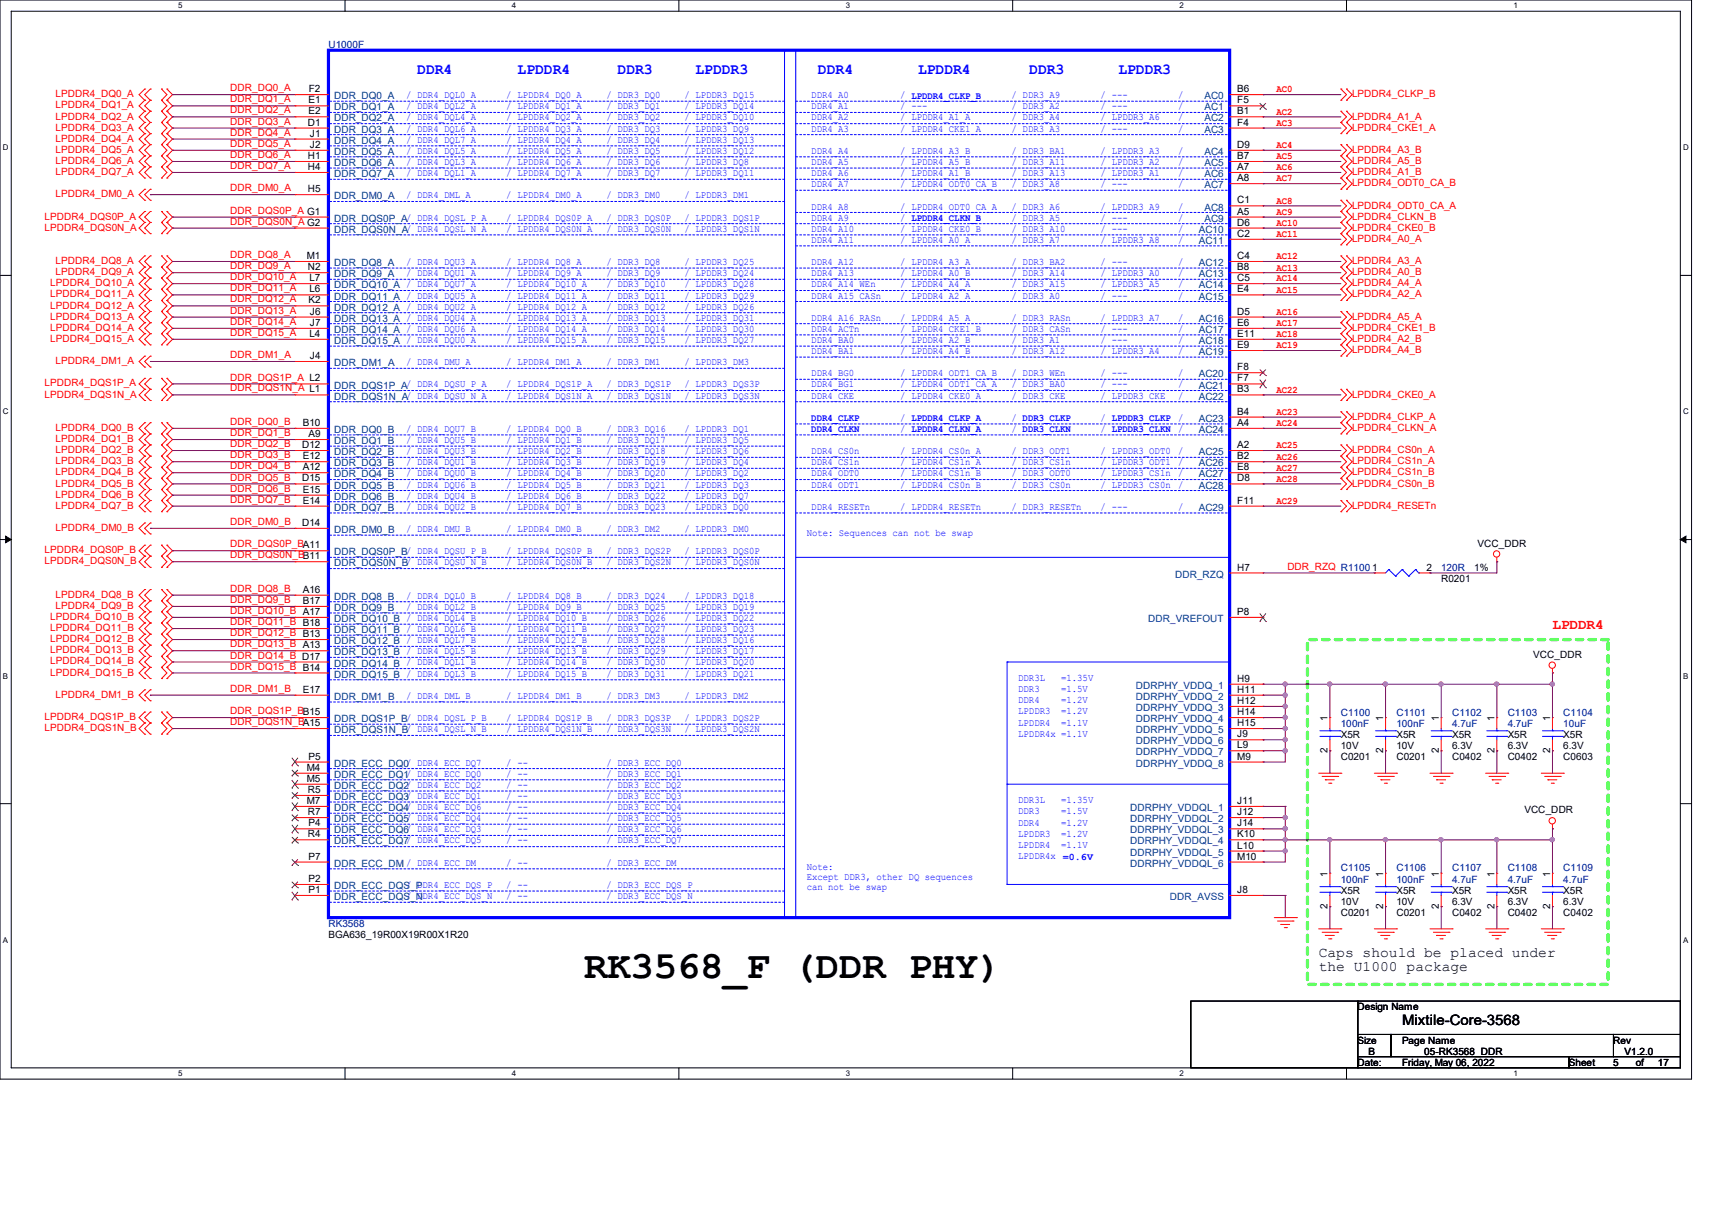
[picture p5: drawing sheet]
<svg xmlns="http://www.w3.org/2000/svg" width="297mm" height="210mm" viewBox="0 0 297 210" stroke-linecap="round" stroke-linejoin="round" font-family="sans-serif">
<defs><g id="words">
<text font-size="6.7" x="101.3" y="169.7">RK3568_F (DDR PHY)</text>
<g font-size="2.7" fill="#00f">
<text x="72.4" y="12.9">DDR4</text>
<text x="89.8" y="12.9">LPDDR4</text>
<text x="107.1" y="12.9">DDR3</text>
<text x="120.7" y="12.9">LPDDR3</text>
<text x="141.9" y="12.9">DDR4</text>
<text x="159.3" y="12.9">LPDDR4</text>
<text x="178.6" y="12.9">DDR3</text>
<text x="194" y="12.9">LPDDR3</text>
</g>
<text font-size="2.5" fill="#f00" x="269.3" y="109.2">LPDDR4</text>
<g font-size="2.5">
<text x="228.8" y="166.1">Caps should be placed under</text>
<text x="228.8" y="168.6">the U1000 package</text>
<text x="243.2" y="177.9">Mixtile-Core-3568</text>
</g>
<g font-size="1.7" fill="#000080">
<text x="57" y="8.4">U1000F</text>
<text x="250" y="99.1">120R</text>
<text x="232.6" y="124.2">C1100</text>
<text x="242.3" y="124.2">C1101</text>
<text x="251.9" y="124.2">C1102</text>
<text x="261.6" y="124.2">C1103</text>
<text x="271.2" y="124.2">C1104</text>
<text x="232.6" y="126.2">100nF</text>
<text x="242.3" y="126.2">100nF</text>
<text x="251.9" y="126.2">4.7uF</text>
<text x="261.6" y="126.2">4.7uF</text>
<text x="271.2" y="126.2">10uF</text>
<text x="232.6" y="151.2">C1105</text>
<text x="232.6" y="153.2">100nF</text>
<text x="242.3" y="151.2">C1106</text>
<text x="242.3" y="153.2">100nF</text>
<text x="251.9" y="151.2">C1107</text>
<text x="251.9" y="153.2">4.7uF</text>
<text x="261.6" y="151.2">C1108</text>
<text x="261.6" y="153.2">4.7uF</text>
<text x="271.2" y="151.2">C1109</text>
<text x="271.2" y="153.2">4.7uF</text>
<text x="57" y="160.9">RK3568</text>
</g>
<g font-size="1.7" fill="#f00">
<text x="9.7" y="16.9">LPDDR4_DQ0_A</text>
<text x="40" y="15.8">DDR_DQ0_A</text>
<text x="40" y="17.8">DDR_DQ1_A</text>
<text x="221.4" y="16">AC0</text>
<text x="234.5" y="16.9">LPDDR4_CLKP_B</text>
<text x="9.7" y="18.8">LPDDR4_DQ1_A</text>
<text x="9.7" y="20.7">LPDDR4_DQ2_A</text>
<text x="9.7" y="22.6">LPDDR4_DQ3_A</text>
<text x="40" y="19.7">DDR_DQ2_A</text>
<text x="40" y="21.6">DDR_DQ3_A</text>
<text x="40" y="23.5">DDR_DQ4_A</text>
<text x="221.4" y="21.8">AC3</text>
<text x="221.4" y="19.9">AC2</text>
<text x="234.5" y="20.7">LPDDR4_A1_A</text>
<text x="234.5" y="22.6">LPDDR4_CKE1_A</text>
<text x="9.7" y="26.5">LPDDR4_DQ5_A</text>
<text x="9.7" y="28.4">LPDDR4_DQ6_A</text>
<text x="9.7" y="24.6">LPDDR4_DQ4_A</text>
<text x="40" y="29.3">DDR_DQ7_A</text>
<text x="40" y="25.5">DDR_DQ5_A</text>
<text x="40" y="27.4">DDR_DQ6_A</text>
<text x="221.4" y="25.7">AC4</text>
<text x="221.4" y="27.6">AC5</text>
<text x="221.4" y="29.5">AC6</text>
<text x="234.5" y="26.5">LPDDR4_A3_B</text>
<text x="234.5" y="28.4">LPDDR4_A5_B</text>
<text x="9.7" y="30.4">LPDDR4_DQ7_A</text>
<text x="9.7" y="34.2">LPDDR4_DM0_A</text>
<text x="40" y="33.2">DDR_DM0_A</text>
<text x="221.4" y="31.5">AC7</text>
<text x="221.4" y="35.3">AC8</text>
<text x="234.5" y="30.4">LPDDR4_A1_B</text>
<text x="234.5" y="32.3">LPDDR4_ODT0_CA_B</text>
<text x="7.7" y="38.1">LPDDR4_DQS0P_A</text>
<text x="7.7" y="40">LPDDR4_DQS0N_A</text>
<text x="40" y="37.1">DDR_DQS0P_A G1</text>
<text x="40" y="39">DDR_DQS0N_A G2</text>
<text x="221.4" y="37.3">AC9</text>
<text x="221.4" y="39.2">AC10</text>
<text x="221.4" y="41.1">AC11</text>
<text x="234.5" y="40">LPDDR4_CKE0_B</text>
<text x="234.5" y="38.1">LPDDR4_CLKN_B</text>
<text x="234.5" y="42">LPDDR4_A0_A</text>
<text x="234.5" y="36.2">LPDDR4_ODT0_CA_A</text>
<text x="9.7" y="45.8">LPDDR4_DQ8_A</text>
<text x="9.7" y="47.8">LPDDR4_DQ9_A</text>
<text x="40" y="44.8">DDR_DQ8_A</text>
<text x="40" y="46.7">DDR_DQ9_A</text>
<text x="221.4" y="46.9">AC13</text>
<text x="221.4" y="45">AC12</text>
<text x="234.5" y="47.8">LPDDR4_A0_B</text>
<text x="234.5" y="45.8">LPDDR4_A3_A</text>
<text x="8.7" y="49.7">LPDDR4_DQ10_A</text>
<text x="8.7" y="51.6">LPDDR4_DQ11_A</text>
<text x="8.7" y="53.6">LPDDR4_DQ12_A</text>
<text x="40" y="48.6">DDR_DQ10_A</text>
<text x="40" y="50.6">DDR_DQ11_A</text>
<text x="40" y="52.5">DDR_DQ12_A</text>
<text x="221.4" y="48.9">AC14</text>
<text x="221.4" y="50.8">AC15</text>
<text x="234.5" y="51.6">LPDDR4_A2_A</text>
<text x="234.5" y="49.7">LPDDR4_A4_A</text>
<text x="8.7" y="55.5">LPDDR4_DQ13_A</text>
<text x="8.7" y="59.4">LPDDR4_DQ15_A</text>
<text x="8.7" y="57.4">LPDDR4_DQ14_A</text>
<text x="40" y="54.4">DDR_DQ13_A</text>
<text x="40" y="58.3">DDR_DQ15_A</text>
<text x="40" y="56.4">DDR_DQ14_A</text>
<text x="221.4" y="54.7">AC16</text>
<text x="221.4" y="56.6">AC17</text>
<text x="221.4" y="58.5">AC18</text>
<text x="234.5" y="57.4">LPDDR4_CKE1_B</text>
<text x="234.5" y="59.4">LPDDR4_A2_B</text>
<text x="234.5" y="55.5">LPDDR4_A5_A</text>
<text x="9.7" y="63.2">LPDDR4_DM1_A</text>
<text x="40" y="62.1">DDR_DM1_A</text>
<text x="221.4" y="60.5">AC19</text>
<text x="234.5" y="61.3">LPDDR4_A4_B</text>
<text x="7.7" y="67.1">LPDDR4_DQS1P_A</text>
<text x="7.7" y="69">LPDDR4_DQS1N_A</text>
<text x="40" y="66">DDR_DQS1P_A L2</text>
<text x="40" y="67.9">DDR_DQS1N_A L1</text>
<text x="221.4" y="68.2">AC22</text>
<text x="234.5" y="69">LPDDR4_CKE0_A</text>
<text x="9.7" y="74.8">LPDDR4_DQ0_B</text>
<text x="9.7" y="76.7">LPDDR4_DQ1_B</text>
<text x="40" y="77.6">DDR_DQ2_B</text>
<text x="40" y="73.7">DDR_DQ0_B</text>
<text x="40" y="75.7">DDR_DQ1_B</text>
<text x="221.4" y="77.8">AC25</text>
<text x="221.4" y="74">AC24</text>
<text x="221.4" y="72">AC23</text>
<text x="234.5" y="74.8">LPDDR4_CLKN_A</text>
<text x="234.5" y="72.9">LPDDR4_CLKP_A</text>
<text x="9.7" y="78.7">LPDDR4_DQ2_B</text>
<text x="9.7" y="80.6">LPDDR4_DQ3_B</text>
<text x="9.7" y="82.5">LPDDR4_DQ4_B</text>
<text x="40" y="79.5">DDR_DQ3_B</text>
<text x="40" y="83.4">DDR_DQ5_B</text>
<text x="40" y="81.4">DDR_DQ4_B</text>
<text x="221.4" y="79.8">AC26</text>
<text x="221.4" y="81.7">AC27</text>
<text x="221.4" y="83.6">AC28</text>
<text x="234.5" y="82.5">LPDDR4_CS1n_B</text>
<text x="234.5" y="80.6">LPDDR4_CS1n_A</text>
<text x="234.5" y="78.7">LPDDR4_CS0n_A</text>
<text x="9.7" y="86.4">LPDDR4_DQ6_B</text>
<text x="9.7" y="84.5">LPDDR4_DQ5_B</text>
<text x="9.7" y="88.3">LPDDR4_DQ7_B</text>
<text x="40" y="85.3">DDR_DQ6_B</text>
<text x="40" y="87.2">DDR_DQ7_B</text>
<text x="221.4" y="87.5">AC29</text>
<text x="234.5" y="84.5">LPDDR4_CS0n_B</text>
<text x="234.5" y="88.3">LPDDR4_RESETn</text>
<text x="9.7" y="92.2">LPDDR4_DM0_B</text>
<text x="40" y="95">DDR_DQS0P_BA11</text>
<text x="40" y="91.1">DDR_DM0_B</text>
<text x="7.7" y="98">LPDDR4_DQS0N_B</text>
<text x="7.7" y="96">LPDDR4_DQS0P_B</text>
<text x="40" y="96.9">DDR_DQS0N_BB11</text>
<text x="223.3" y="98.8">DDR_RZQ R11001</text>
<text x="8.7" y="107.6">LPDDR4_DQ10_B</text>
<text x="9.7" y="105.7">LPDDR4_DQ9_B</text>
<text x="9.7" y="103.8">LPDDR4_DQ8_B</text>
<text x="40" y="106.6">DDR_DQ10_B A17</text>
<text x="40" y="104.6">DDR_DQ9_B</text>
<text x="40" y="102.7">DDR_DQ8_B</text>
<text x="8.7" y="109.5">LPDDR4_DQ11_B</text>
<text x="8.7" y="111.5">LPDDR4_DQ12_B</text>
<text x="8.7" y="113.4">LPDDR4_DQ13_B</text>
<text x="40" y="108.5">DDR_DQ11_B B18</text>
<text x="40" y="110.4">DDR_DQ12_B B13</text>
<text x="40" y="112.4">DDR_DQ13_B A13</text>
<text x="8.7" y="115.3">LPDDR4_DQ14_B</text>
<text x="8.7" y="117.3">LPDDR4_DQ15_B</text>
<text x="40" y="114.3">DDR_DQ14_B D17</text>
<text x="40" y="116.2">DDR_DQ15_B B14</text>
<text x="7.7" y="125">LPDDR4_DQS1P_B</text>
<text x="9.7" y="121.1">LPDDR4_DM1_B</text>
<text x="40" y="124">DDR_DQS1P_BB15</text>
<text x="40" y="125.9">DDR_DQS1N_BA15</text>
<text x="40" y="120.1">DDR_DM1_B</text>
<text x="7.7" y="126.9">LPDDR4_DQS1N_B</text>
</g>
<g font-size="1.7">
<text x="53.5" y="17.9">E1</text>
<text x="53.6" y="16">F2</text>
<text x="214.7" y="16">B6</text>
<text x="214.7" y="17.9">F5</text>
<text x="53.4" y="21.8">D1</text>
<text x="53.5" y="19.9">E2</text>
<text x="53.8" y="23.7">J1</text>
<text x="214.7" y="19.9">B1</text>
<text x="214.7" y="21.8">F4</text>
<text x="53.4" y="27.6">H1</text>
<text x="53.4" y="29.5">H4</text>
<text x="53.8" y="25.7">J2</text>
<text x="214.7" y="25.7">D9</text>
<text x="214.7" y="27.6">B7</text>
<text x="214.7" y="29.5">A7</text>
<text x="53.4" y="33.4">H5</text>
<text x="214.7" y="31.5">A8</text>
<text x="214.7" y="35.3">C1</text>
<text x="214.7" y="37.3">A5</text>
<text x="214.7" y="39.2">D6</text>
<text x="214.7" y="41.1">C2</text>
<text x="53.2" y="45">M1</text>
<text x="53.4" y="46.9">N2</text>
<text x="214.7" y="45">C4</text>
<text x="214.7" y="46.9">B8</text>
<text x="53.5" y="52.7">K2</text>
<text x="53.7" y="48.8">L7</text>
<text x="53.7" y="50.8">L6</text>
<text x="214.7" y="48.8">C5</text>
<text x="214.7" y="50.8">E4</text>
<text x="53.7" y="58.5">L4</text>
<text x="53.8" y="54.6">J6</text>
<text x="53.8" y="56.6">J7</text>
<text x="214.7" y="54.6">D5</text>
<text x="214.7" y="56.6">E6</text>
<text x="214.7" y="58.5">E11</text>
<text x="53.8" y="62.3">J4</text>
<text x="214.7" y="60.4">E9</text>
<text x="214.7" y="64.3">F8</text>
<text x="214.7" y="66.2">F7</text>
<text x="214.7" y="68.1">B3</text>
<text x="214.7" y="72">B4</text>
<text x="52.4" y="77.8">D12</text>
<text x="52.5" y="73.9">B10</text>
<text x="53.5" y="75.9">A9</text>
<text x="214.7" y="73.9">A4</text>
<text x="214.7" y="77.8">A2</text>
<text x="52.4" y="83.6">D15</text>
<text x="52.5" y="79.7">E12</text>
<text x="52.5" y="81.6">A12</text>
<text x="214.7" y="79.7">B2</text>
<text x="214.7" y="81.6">E8</text>
<text x="214.7" y="83.6">D8</text>
<text x="52.5" y="85.5">E15</text>
<text x="52.5" y="87.4">E14</text>
<text x="214.7" y="87.4">F11</text>
<text x="52.4" y="91.3">D14</text>
<text x="256.3" y="94.9">VCC_DDR</text>
<text x="214.7" y="99">H7</text>
<text x="247.5" y="99">2</text>
<text x="250" y="101.1">R0201</text>
<text x="255.8" y="99.1">1%</text>
<text x="52.5" y="102.9">A16</text>
<text x="52.5" y="104.8">B17</text>
<text x="214.7" y="106.7">P8</text>
<text x="214.7" y="118.3">H9</text>
<text x="266" y="114.2">VCC_DDR</text>
<text x="52.5" y="120.2">E17</text>
<text x="214.7" y="120.2">H11</text>
<text x="214.7" y="122.2">H12</text>
<text x="214.7" y="124.1">H14</text>
<text x="230.3" y="125.1" transform="rotate(-90 230.3 125.1)">1</text>
<text x="239.9" y="125.1" transform="rotate(-90 239.9 125.1)">1</text>
<text x="249.6" y="125.1" transform="rotate(-90 249.6 125.1)">1</text>
<text x="259.2" y="125.1" transform="rotate(-90 259.2 125.1)">1</text>
<text x="268.9" y="125.1" transform="rotate(-90 268.9 125.1)">1</text>
<text x="53.5" y="131.8">P5</text>
<text x="214.7" y="126">H15</text>
<text x="214.7" y="128">J9</text>
<text x="214.7" y="129.9">L9</text>
<text x="214.7" y="131.8">M9</text>
<text x="230.3" y="130.7" transform="rotate(-90 230.3 130.7)">2</text>
<text x="232.6" y="131.9">C0201</text>
<text x="232.6" y="128.1">X5R</text>
<text x="232.6" y="130">10V</text>
<text x="239.9" y="130.7" transform="rotate(-90 239.9 130.7)">2</text>
<text x="242.3" y="131.9">C0201</text>
<text x="242.3" y="128.1">X5R</text>
<text x="242.3" y="130">10V</text>
<text x="249.6" y="130.7" transform="rotate(-90 249.6 130.7)">2</text>
<text x="251.9" y="131.9">C0402</text>
<text x="251.9" y="128.1">X5R</text>
<text x="251.9" y="130">6.3V</text>
<text x="259.2" y="130.7" transform="rotate(-90 259.2 130.7)">2</text>
<text x="261.6" y="131.9">C0402</text>
<text x="261.6" y="128.1">X5R</text>
<text x="261.6" y="130">6.3V</text>
<text x="268.9" y="130.7" transform="rotate(-90 268.9 130.7)">2</text>
<text x="271.2" y="131.9">C0603</text>
<text x="271.2" y="128.1">X5R</text>
<text x="271.2" y="130">6.3V</text>
<text x="53.2" y="133.8">M4</text>
<text x="53.2" y="135.7">M5</text>
<text x="53.4" y="137.6">R5</text>
<text x="53.2" y="139.5">M7</text>
<text x="53.4" y="141.5">R7</text>
<text x="53.5" y="143.4">P4</text>
<text x="214.7" y="139.5">J11</text>
<text x="214.7" y="141.5">J12</text>
<text x="214.7" y="143.4">J14</text>
<text x="264.5" y="141.2">VCC_DDR</text>
<text x="53.4" y="145.3">R4</text>
<text x="53.5" y="149.2">P7</text>
<text x="214.7" y="145.3">K10</text>
<text x="214.7" y="147.3">L10</text>
<text x="214.7" y="149.2">M10</text>
<text x="53.5" y="153.1">P2</text>
<text x="53.5" y="155">P1</text>
<text x="214.7" y="155">J8</text>
<text x="230.3" y="152.2" transform="rotate(-90 230.3 152.2)">1</text>
<text x="232.6" y="155.1">X5R</text>
<text x="239.9" y="152.2" transform="rotate(-90 239.9 152.2)">1</text>
<text x="242.3" y="155.1">X5R</text>
<text x="249.6" y="152.2" transform="rotate(-90 249.6 152.2)">1</text>
<text x="251.9" y="155.1">X5R</text>
<text x="259.2" y="152.2" transform="rotate(-90 259.2 152.2)">1</text>
<text x="261.6" y="155.1">X5R</text>
<text x="268.9" y="152.2" transform="rotate(-90 268.9 152.2)">1</text>
<text x="271.2" y="155.1">X5R</text>
<text x="230.3" y="157.7" transform="rotate(-90 230.3 157.7)">2</text>
<text x="232.6" y="159">C0201</text>
<text x="232.6" y="157">10V</text>
<text x="239.9" y="157.7" transform="rotate(-90 239.9 157.7)">2</text>
<text x="242.3" y="159">C0201</text>
<text x="242.3" y="157">10V</text>
<text x="249.6" y="157.7" transform="rotate(-90 249.6 157.7)">2</text>
<text x="251.9" y="159">C0402</text>
<text x="251.9" y="157">6.3V</text>
<text x="259.2" y="157.7" transform="rotate(-90 259.2 157.7)">2</text>
<text x="261.6" y="159">C0402</text>
<text x="261.6" y="157">6.3V</text>
<text x="268.9" y="157.7" transform="rotate(-90 268.9 157.7)">2</text>
<text x="271.2" y="159">C0402</text>
<text x="271.2" y="157">6.3V</text>
<text x="57" y="162.8">BGA636_19R00X19R00X1R20</text>
<text x="235.5" y="175.3">Design Name</text>
<text x="235.5" y="181.1">Size</text>
<text x="235.5" y="185">Date:</text>
<text x="237.4" y="183.1">B</text>
<text x="243.2" y="181.1">Page Name</text>
<text x="243.2" y="185">Friday, May 06, 2022</text>
<text x="247.1" y="183.1">05-RK3568_DDR</text>
<text x="272.2" y="185">Sheet</text>
<text x="279.9" y="181.1">Rev</text>
<text x="279.9" y="185">5</text>
<text x="281.8" y="183.1">V1.2.0</text>
<text x="283.8" y="185">of</text>
<text x="287.6" y="185">17</text>
</g>
<g font-size="1.7" fill="#004080">
<text x="57.9" y="17.2">DDR_DQ0_A</text>
<text x="208.9" y="17.2">AC0</text>
<text x="57.9" y="19.2">DDR_DQ1_A</text>
<text x="57.9" y="21.1">DDR_DQ2_A</text>
<text x="57.9" y="23">DDR_DQ3_A</text>
<text x="208.9" y="19.2">AC1</text>
<text x="208.9" y="21.1">AC2</text>
<text x="208.9" y="23">AC3</text>
<text x="57.9" y="24.9">DDR_DQ4_A</text>
<text x="57.9" y="26.9">DDR_DQ5_A</text>
<text x="57.9" y="28.8">DDR_DQ6_A</text>
<text x="208.9" y="26.9">AC4</text>
<text x="208.9" y="28.8">AC5</text>
<text x="57.9" y="30.7">DDR_DQ7_A</text>
<text x="57.9" y="34.6">DDR_DM0_A</text>
<text x="208.9" y="30.7">AC6</text>
<text x="208.9" y="32.7">AC7</text>
<text x="57.9" y="38.5">DDR_DQS0P_A/ DDR4_DQSL_P_A</text>
<text x="57.9" y="40.4">DDR_DQS0N_A/ DDR4_DQSL_N_A</text>
<text x="208" y="40.4">AC10</text>
<text x="208.9" y="36.5">AC8</text>
<text x="208.9" y="38.5">AC9</text>
<text x="57.9" y="46.2">DDR_DQ8_A</text>
<text x="208" y="42.3">AC11</text>
<text x="208" y="46.2">AC12</text>
<text x="57.9" y="48.1">DDR_DQ9_A</text>
<text x="57.9" y="50">DDR_DQ10_A / DDR4_DQU7_A</text>
<text x="57.9" y="52">DDR_DQ11_A / DDR4_DQU5_A</text>
<text x="57.9" y="53.9">DDR_DQ12_A / DDR4_DQU2_A</text>
<text x="208" y="48.1">AC13</text>
<text x="208" y="50">AC14</text>
<text x="208" y="52">AC15</text>
<text x="57.9" y="55.8">DDR_DQ13_A / DDR4_DQU4_A</text>
<text x="57.9" y="57.8">DDR_DQ14_A / DDR4_DQU6_A</text>
<text x="57.9" y="59.7">DDR_DQ15_A / DDR4_DQU0_A</text>
<text x="208" y="55.8">AC16</text>
<text x="208" y="57.8">AC17</text>
<text x="208" y="59.7">AC18</text>
<text x="57.9" y="63.5">DDR_DM1_A</text>
<text x="208" y="61.6">AC19</text>
<text x="208" y="65.5">AC20</text>
<text x="57.9" y="67.4">DDR_DQS1P_A/ DDR4_DQSU_P_A</text>
<text x="57.9" y="69.3">DDR_DQS1N_A/ DDR4_DQSU_N_A</text>
<text x="208" y="67.4">AC21</text>
<text x="208" y="69.3">AC22</text>
<text x="57.9" y="75.1">DDR_DQ0_B</text>
<text x="57.9" y="77.1">DDR_DQ1_B</text>
<text x="208" y="73.2">AC23</text>
<text x="208" y="75.1">AC24</text>
<text x="57.9" y="79">DDR_DQ2_B</text>
<text x="57.9" y="80.9">DDR_DQ3_B</text>
<text x="57.9" y="82.8">DDR_DQ4_B</text>
<text x="208" y="79">AC25</text>
<text x="208" y="80.9">AC26</text>
<text x="208" y="82.8">AC27</text>
<text x="57.9" y="84.8">DDR_DQ5_B</text>
<text x="57.9" y="86.7">DDR_DQ6_B</text>
<text x="57.9" y="88.6">DDR_DQ7_B</text>
<text x="208" y="84.8">AC28</text>
<text x="208" y="88.6">AC29</text>
<text x="57.9" y="92.5">DDR_DM0_B</text>
<text x="57.9" y="96.4">DDR_DQS0P_B/ DDR4_DQSU_P_B</text>
<text x="57.9" y="98.3">DDR_DQS0N_B/ DDR4_DQSU_N_B</text>
<text x="203.9" y="100.2">DDR_RZQ</text>
<text x="57.9" y="104.1">DDR_DQ8_B</text>
<text x="57.9" y="106">DDR_DQ9_B</text>
<text x="57.9" y="107.9">DDR_DQ10_B / DDR4_DQL4_B</text>
<text x="199.2" y="107.9">DDR_VREFOUT</text>
<text x="57.9" y="109.9">DDR_DQ11_B / DDR4_DQL6_B</text>
<text x="57.9" y="111.8">DDR_DQ12_B / DDR4_DQL7_B</text>
<text x="57.9" y="113.8">DDR_DQ13_B / DDR4_DQL5_B</text>
<text x="57.9" y="115.7">DDR_DQ14_B / DDR4_DQL1_B</text>
<text x="57.9" y="117.6">DDR_DQ15_B / DDR4_DQL3_B</text>
<text x="197" y="119.5">DDRPHY_VDDQ_1</text>
<text x="57.9" y="121.5">DDR_DM1_B</text>
<text x="57.9" y="125.3">DDR_DQS1P_B/ DDR4_DQSL_P_B</text>
<text x="197" y="121.5">DDRPHY_VDDQ_2</text>
<text x="197" y="123.4">DDRPHY_VDDQ_3</text>
<text x="197" y="125.3">DDRPHY_VDDQ_4</text>
<text x="57.9" y="127.3">DDR_DQS1N_B/ DDR4_DQSL_N_B</text>
<text x="197" y="127.3">DDRPHY_VDDQ_5</text>
<text x="197" y="129.2">DDRPHY_VDDQ_6</text>
<text x="197" y="131.1">DDRPHY_VDDQ_7</text>
<text x="57.9" y="133.1">DDR_ECC_DQ0/ DDR4_ECC_DQ7</text>
<text x="57.9" y="135">DDR_ECC_DQ1/ DDR4_ECC_DQ0</text>
<text x="57.9" y="136.9">DDR_ECC_DQ2/ DDR4_ECC_DQ2</text>
<text x="197" y="133.1">DDRPHY_VDDQ_8</text>
<text x="57.9" y="138.9">DDR_ECC_DQ3/ DDR4_ECC_DQ1</text>
<text x="57.9" y="140.8">DDR_ECC_DQ4/ DDR4_ECC_DQ6</text>
<text x="57.9" y="142.7">DDR_ECC_DQ5/ DDR4_ECC_DQ4</text>
<text x="196.1" y="140.8">DDRPHY_VDDQL_1</text>
<text x="196.1" y="142.7">DDRPHY_VDDQL_2</text>
<text x="57.9" y="144.7">DDR_ECC_DQ6/ DDR4_ECC_DQ3</text>
<text x="57.9" y="146.6">DDR_ECC_DQ7/ DDR4_ECC_DQ5</text>
<text x="196.1" y="144.7">DDRPHY_VDDQL_3</text>
<text x="196.1" y="146.6">DDRPHY_VDDQL_4</text>
<text x="196.1" y="148.5">DDRPHY_VDDQL_5</text>
<text x="57.9" y="150.4">DDR_ECC_DM / DDR4_ECC_DM</text>
<text x="57.9" y="154.3">DDR_ECC_DQS_P</text>
<text x="196.1" y="150.4">DDRPHY_VDDQL_6</text>
<text x="57.9" y="156.2">DDR_ECC_DQS_N</text>
<text x="203" y="156.2">DDR_AVSS</text>
</g>
<g font-size="1.7" fill="#00f">
<text x="70.5" y="17.1">/ DDR4_DQL0_A</text>
<text x="87.8" y="17.1">/ LPDDR4_DQ0_A</text>
<text x="105.2" y="17.1">/ DDR3_DQ0</text>
<text x="118.7" y="17.1">/ LPDDR3_DQ15</text>
<text x="140.7" y="17.1">DDR4_A0</text>
<text x="156.2" y="17.1">/ LPDDR4_CLKP_B</text>
<text x="175.5" y="17.1">/ DDR3_A9</text>
<text x="190.9" y="17.1">/ ---</text>
<text x="204.4" y="17.1">/</text>
<text x="70.5" y="19">/ DDR4_DQL2_A</text>
<text x="70.5" y="22.9">/ DDR4_DQL6_A</text>
<text x="70.5" y="20.9">/ DDR4_DQL4_A</text>
<text x="87.8" y="20.9">/ LPDDR4_DQ2_A</text>
<text x="87.8" y="19">/ LPDDR4_DQ1_A</text>
<text x="87.8" y="22.9">/ LPDDR4_DQ3_A</text>
<text x="105.2" y="19">/ DDR3_DQ1</text>
<text x="105.2" y="20.9">/ DDR3_DQ2</text>
<text x="105.2" y="22.9">/ DDR3_DQ3</text>
<text x="118.7" y="20.9">/ LPDDR3_DQ10</text>
<text x="118.7" y="22.9">/ LPDDR3_DQ9</text>
<text x="118.7" y="19">/ LPDDR3_DQ14</text>
<text x="140.7" y="19">DDR4_A1</text>
<text x="140.7" y="22.9">DDR4_A3</text>
<text x="140.7" y="20.9">DDR4_A2</text>
<text x="156.2" y="22.9">/ LPDDR4_CKE1_A</text>
<text x="156.2" y="19">/ ---</text>
<text x="156.2" y="20.9">/ LPDDR4_A1_A</text>
<text x="175.5" y="22.9">/ DDR3_A3</text>
<text x="175.5" y="19">/ DDR3_A2</text>
<text x="175.5" y="20.9">/ DDR3_A4</text>
<text x="190.9" y="19">/ ---</text>
<text x="190.9" y="20.9">/ LPDDR3_A6</text>
<text x="190.9" y="22.9">/ ---</text>
<text x="204.4" y="20.9">/</text>
<text x="204.4" y="22.9">/</text>
<text x="204.4" y="19">/</text>
<text x="70.5" y="24.8">/ DDR4_DQL7_A</text>
<text x="70.5" y="28.6">/ DDR4_DQL3_A</text>
<text x="70.5" y="26.7">/ DDR4_DQL5_A</text>
<text x="87.8" y="26.7">/ LPDDR4_DQ5_A</text>
<text x="87.8" y="24.8">/ LPDDR4_DQ4_A</text>
<text x="87.8" y="28.6">/ LPDDR4_DQ6_A</text>
<text x="105.2" y="26.7">/ DDR3_DQ5</text>
<text x="105.2" y="24.8">/ DDR3_DQ4</text>
<text x="105.2" y="28.6">/ DDR3_DQ6</text>
<text x="118.7" y="26.7">/ LPDDR3_DQ12</text>
<text x="118.7" y="28.6">/ LPDDR3_DQ8</text>
<text x="118.7" y="24.8">/ LPDDR3_DQ13</text>
<text x="140.7" y="28.6">DDR4_A5</text>
<text x="140.7" y="26.7">DDR4_A4</text>
<text x="156.2" y="28.6">/ LPDDR4_A5_B</text>
<text x="156.2" y="26.7">/ LPDDR4_A3_B</text>
<text x="175.5" y="28.6">/ DDR3_A11</text>
<text x="175.5" y="26.7">/ DDR3_BA1</text>
<text x="190.9" y="26.7">/ LPDDR3_A3</text>
<text x="190.9" y="28.6">/ LPDDR3_A2</text>
<text x="204.4" y="28.6">/</text>
<text x="204.4" y="26.7">/</text>
<text x="70.5" y="30.6">/ DDR4_DQL1_A</text>
<text x="70.5" y="34.4">/ DDR4_DML_A</text>
<text x="87.8" y="34.4">/ LPDDR4_DM0_A</text>
<text x="87.8" y="30.6">/ LPDDR4_DQ7_A</text>
<text x="105.2" y="30.6">/ DDR3_DQ7</text>
<text x="105.2" y="34.4">/ DDR3_DM0</text>
<text x="118.7" y="30.6">/ LPDDR3_DQ11</text>
<text x="118.7" y="34.4">/ LPDDR3_DM1</text>
<text x="140.7" y="30.6">DDR4_A6</text>
<text x="140.7" y="32.5">DDR4_A7</text>
<text x="156.2" y="30.6">/ LPDDR4_A1_B</text>
<text x="156.2" y="32.5">/ LPDDR4_ODT0_CA_B</text>
<text x="175.5" y="32.5">/ DDR3_A8</text>
<text x="175.5" y="30.6">/ DDR3_A13</text>
<text x="190.9" y="32.5">/ ---</text>
<text x="190.9" y="30.6">/ LPDDR3_A1</text>
<text x="204.4" y="30.6">/</text>
<text x="204.4" y="32.5">/</text>
<text x="87.8" y="38.3">/ LPDDR4_DQS0P_A</text>
<text x="87.8" y="40.2">/ LPDDR4_DQS0N_A</text>
<text x="105.2" y="38.3">/ DDR3_DQS0P</text>
<text x="105.2" y="40.2">/ DDR3_DQS0N</text>
<text x="118.7" y="40.2">/ LPDDR3_DQS1N</text>
<text x="118.7" y="38.3">/ LPDDR3_DQS1P</text>
<text x="140.7" y="40.2">DDR4_A10</text>
<text x="140.7" y="38.3">DDR4_A9</text>
<text x="140.7" y="36.4">DDR4_A8</text>
<text x="156.2" y="38.3">/ LPDDR4_CLKN_B</text>
<text x="156.2" y="36.4">/ LPDDR4_ODT0_CA_A</text>
<text x="156.2" y="40.2">/ LPDDR4_CKE0_B</text>
<text x="175.5" y="38.3">/ DDR3_A5</text>
<text x="175.5" y="36.4">/ DDR3_A6</text>
<text x="175.5" y="40.2">/ DDR3_A10</text>
<text x="190.9" y="40.2">/ ---</text>
<text x="190.9" y="38.3">/ ---</text>
<text x="190.9" y="36.4">/ LPDDR3_A9</text>
<text x="204.4" y="38.3">/</text>
<text x="204.4" y="36.4">/</text>
<text x="204.4" y="40.2">/</text>
<text x="70.5" y="47.9">/ DDR4_DQU1_A</text>
<text x="70.5" y="46">/ DDR4_DQU3_A</text>
<text x="87.8" y="47.9">/ LPDDR4_DQ9_A</text>
<text x="87.8" y="46">/ LPDDR4_DQ8_A</text>
<text x="105.2" y="47.9">/ DDR3_DQ9</text>
<text x="105.2" y="46">/ DDR3_DQ8</text>
<text x="118.7" y="46">/ LPDDR3_DQ25</text>
<text x="118.7" y="47.9">/ LPDDR3_DQ24</text>
<text x="140.7" y="42.2">DDR4_A11</text>
<text x="140.7" y="47.9">DDR4_A13</text>
<text x="140.7" y="46">DDR4_A12</text>
<text x="156.2" y="46">/ LPDDR4_A3_A</text>
<text x="156.2" y="42.2">/ LPDDR4_A0_A</text>
<text x="156.2" y="47.9">/ LPDDR4_A0_B</text>
<text x="175.5" y="42.2">/ DDR3_A7</text>
<text x="175.5" y="46">/ DDR3_BA2</text>
<text x="175.5" y="47.9">/ DDR3_A14</text>
<text x="190.9" y="47.9">/ LPDDR3_A0</text>
<text x="190.9" y="42.2">/ LPDDR3_A8</text>
<text x="190.9" y="46">/ ---</text>
<text x="204.4" y="42.2">/</text>
<text x="204.4" y="46">/</text>
<text x="204.4" y="47.9">/</text>
<text x="87.8" y="51.8">/ LPDDR4_DQ11_A</text>
<text x="87.8" y="53.7">/ LPDDR4_DQ12_A</text>
<text x="87.8" y="49.9">/ LPDDR4_DQ10_A</text>
<text x="105.2" y="53.7">/ DDR3_DQ12</text>
<text x="105.2" y="49.9">/ DDR3_DQ10</text>
<text x="105.2" y="51.8">/ DDR3_DQ11</text>
<text x="118.7" y="49.9">/ LPDDR3_DQ28</text>
<text x="118.7" y="51.8">/ LPDDR3_DQ29</text>
<text x="118.7" y="53.7">/ LPDDR3_DQ26</text>
<text x="140.7" y="49.9">DDR4_A14_WEn</text>
<text x="140.7" y="51.8">DDR4_A15_CASn</text>
<text x="156.2" y="49.9">/ LPDDR4_A4_A</text>
<text x="156.2" y="51.8">/ LPDDR4_A2_A</text>
<text x="175.5" y="49.9">/ DDR3_A15</text>
<text x="175.5" y="51.8">/ DDR3_A0</text>
<text x="190.9" y="49.9">/ LPDDR3_A5</text>
<text x="190.9" y="51.8">/ ---</text>
<text x="204.4" y="51.8">/</text>
<text x="204.4" y="49.9">/</text>
<text x="87.8" y="55.7">/ LPDDR4_DQ13_A</text>
<text x="87.8" y="57.6">/ LPDDR4_DQ14_A</text>
<text x="87.8" y="59.5">/ LPDDR4_DQ15_A</text>
<text x="105.2" y="57.6">/ DDR3_DQ14</text>
<text x="105.2" y="55.7">/ DDR3_DQ13</text>
<text x="105.2" y="59.5">/ DDR3_DQ15</text>
<text x="118.7" y="59.5">/ LPDDR3_DQ27</text>
<text x="118.7" y="57.6">/ LPDDR3_DQ30</text>
<text x="118.7" y="55.7">/ LPDDR3_DQ31</text>
<text x="140.7" y="59.5">DDR4_BA0</text>
<text x="140.7" y="55.7">DDR4_A16_RASn</text>
<text x="140.7" y="57.6">DDR4_ACTn</text>
<text x="156.2" y="57.6">/ LPDDR4_CKE1_B</text>
<text x="156.2" y="59.5">/ LPDDR4_A2_B</text>
<text x="156.2" y="55.7">/ LPDDR4_A5_A</text>
<text x="175.5" y="55.7">/ DDR3_RASn</text>
<text x="175.5" y="57.6">/ DDR3_CASn</text>
<text x="175.5" y="59.5">/ DDR3_A1</text>
<text x="190.9" y="57.6">/ ---</text>
<text x="190.9" y="59.5">/ ---</text>
<text x="190.9" y="55.7">/ LPDDR3_A7</text>
<text x="204.4" y="59.5">/</text>
<text x="204.4" y="57.6">/</text>
<text x="204.4" y="55.7">/</text>
<text x="70.5" y="63.4">/ DDR4_DMU_A</text>
<text x="87.8" y="63.4">/ LPDDR4_DM1_A</text>
<text x="105.2" y="63.4">/ DDR3_DM1</text>
<text x="118.7" y="63.4">/ LPDDR3_DM3</text>
<text x="140.7" y="65.3">DDR4_BG0</text>
<text x="140.7" y="61.5">DDR4_BA1</text>
<text x="156.2" y="61.5">/ LPDDR4_A4_B</text>
<text x="156.2" y="65.3">/ LPDDR4_ODT1_CA_B</text>
<text x="175.5" y="65.3">/ DDR3_WEn</text>
<text x="175.5" y="61.5">/ DDR3_A12</text>
<text x="190.9" y="65.3">/ ---</text>
<text x="190.9" y="61.5">/ LPDDR3_A4</text>
<text x="204.4" y="65.3">/</text>
<text x="204.4" y="61.5">/</text>
<text x="87.8" y="69.2">/ LPDDR4_DQS1N_A</text>
<text x="87.8" y="67.2">/ LPDDR4_DQS1P_A</text>
<text x="105.2" y="69.2">/ DDR3_DQS1N</text>
<text x="105.2" y="67.2">/ DDR3_DQS1P</text>
<text x="118.7" y="69.2">/ LPDDR3_DQS3N</text>
<text x="118.7" y="67.2">/ LPDDR3_DQS3P</text>
<text x="140.7" y="69.2">DDR4_CKE</text>
<text x="140.7" y="67.2">DDR4_BG1</text>
<text x="156.2" y="67.2">/ LPDDR4_ODT1_CA_A</text>
<text x="156.2" y="69.2">/ LPDDR4_CKE0_A</text>
<text x="175.5" y="69.2">/ DDR3_CKE</text>
<text x="175.5" y="67.2">/ DDR3_BA0</text>
<text x="190.9" y="67.2">/ ---</text>
<text x="190.9" y="69.2">/ LPDDR3_CKE</text>
<text x="204.4" y="67.2">/</text>
<text x="204.4" y="69.2">/</text>
<text x="70.5" y="76.9">/ DDR4_DQU5_B</text>
<text x="70.5" y="75">/ DDR4_DQU7_B</text>
<text x="87.8" y="76.9">/ LPDDR4_DQ1_B</text>
<text x="87.8" y="75">/ LPDDR4_DQ0_B</text>
<text x="105.2" y="76.9">/ DDR3_DQ17</text>
<text x="105.2" y="75">/ DDR3_DQ16</text>
<text x="118.7" y="76.9">/ LPDDR3_DQ5</text>
<text x="118.7" y="75">/ LPDDR3_DQ1</text>
<text x="140.7" y="75.1">DDR4_CLKN</text>
<text x="140.7" y="73.1">DDR4_CLKP</text>
<text x="156.2" y="75">/ LPDDR4_CLKN_A</text>
<text x="156.2" y="73">/ LPDDR4_CLKP_A</text>
<text x="175.5" y="75">/ DDR3_CLKN</text>
<text x="175.5" y="73">/ DDR3_CLKP</text>
<text x="190.9" y="73">/ LPDDR3_CLKP</text>
<text x="190.9" y="75">/ LPDDR3_CLKN</text>
<text x="204.4" y="73">/</text>
<text x="204.4" y="75">/</text>
<text x="70.5" y="78.8">/ DDR4_DQU3_B</text>
<text x="70.5" y="80.8">/ DDR4_DQU1_B</text>
<text x="70.5" y="82.7">/ DDR4_DQU0_B</text>
<text x="87.8" y="82.7">/ LPDDR4_DQ4_B</text>
<text x="87.8" y="78.8">/ LPDDR4_DQ2_B</text>
<text x="87.8" y="80.8">/ LPDDR4_DQ3_B</text>
<text x="105.2" y="82.7">/ DDR3_DQ20</text>
<text x="105.2" y="80.8">/ DDR3_DQ19</text>
<text x="105.2" y="78.8">/ DDR3_DQ18</text>
<text x="118.7" y="78.8">/ LPDDR3_DQ6</text>
<text x="118.7" y="82.7">/ LPDDR3_DQ2</text>
<text x="118.7" y="80.8">/ LPDDR3_DQ4</text>
<text x="140.7" y="80.8">DDR4_CS1n</text>
<text x="140.7" y="78.8">DDR4_CS0n</text>
<text x="140.7" y="82.7">DDR4_ODT0</text>
<text x="156.2" y="80.8">/ LPDDR4_CS1n_A</text>
<text x="156.2" y="78.8">/ LPDDR4_CS0n_A</text>
<text x="156.2" y="82.7">/ LPDDR4_CS1n_B</text>
<text x="175.5" y="82.7">/ DDR3_ODT0</text>
<text x="175.5" y="80.8">/ DDR3_CS1n</text>
<text x="175.5" y="78.8">/ DDR3_ODT1</text>
<text x="190.9" y="82.7">/ LPDDR3_CS1n</text>
<text x="190.9" y="78.8">/ LPDDR3_ODT0</text>
<text x="190.9" y="80.8">/ LPDDR3_ODT1</text>
<text x="204.4" y="82.7">/</text>
<text x="204.4" y="78.8">/</text>
<text x="204.4" y="80.8">/</text>
<text x="70.5" y="88.5">/ DDR4_DQU2_B</text>
<text x="70.5" y="84.6">/ DDR4_DQU6_B</text>
<text x="70.5" y="86.5">/ DDR4_DQU4_B</text>
<text x="87.8" y="86.5">/ LPDDR4_DQ6_B</text>
<text x="87.8" y="88.5">/ LPDDR4_DQ7_B</text>
<text x="87.8" y="84.6">/ LPDDR4_DQ5_B</text>
<text x="105.2" y="86.5">/ DDR3_DQ22</text>
<text x="105.2" y="84.6">/ DDR3_DQ21</text>
<text x="105.2" y="88.5">/ DDR3_DQ23</text>
<text x="118.7" y="84.6">/ LPDDR3_DQ3</text>
<text x="118.7" y="88.5">/ LPDDR3_DQ0</text>
<text x="118.7" y="86.5">/ LPDDR3_DQ7</text>
<text x="140.7" y="88.5">DDR4_RESETn</text>
<text x="140.7" y="84.6">DDR4_ODT1</text>
<text x="156.2" y="88.5">/ LPDDR4_RESETn</text>
<text x="156.2" y="84.6">/ LPDDR4_CS0n_B</text>
<text x="175.5" y="88.5">/ DDR3_RESETn</text>
<text x="175.5" y="84.6">/ DDR3_CS0n</text>
<text x="190.9" y="84.6">/ LPDDR3_CS0n</text>
<text x="190.9" y="88.5">/ ---</text>
<text x="204.4" y="88.5">/</text>
<text x="204.4" y="84.6">/</text>
<text x="70.5" y="92.3">/ DDR4_DMU_B</text>
<text x="87.8" y="92.3">/ LPDDR4_DM0_B</text>
<text x="105.2" y="92.3">/ DDR3_DM2</text>
<text x="118.7" y="92.3">/ LPDDR3_DM0</text>
<text x="139.9" y="93.1">Note: Sequences can not be swap</text>
<text x="87.8" y="96.2">/ LPDDR4_DQS0P_B</text>
<text x="87.8" y="98.1">/ LPDDR4_DQS0N_B</text>
<text x="105.2" y="98.1">/ DDR3_DQS2N</text>
<text x="105.2" y="96.2">/ DDR3_DQS2P</text>
<text x="118.7" y="96.2">/ LPDDR3_DQS0P</text>
<text x="118.7" y="98.1">/ LPDDR3_DQS0N</text>
<text x="70.5" y="105.8">/ DDR4_DQL2_B</text>
<text x="70.5" y="103.9">/ DDR4_DQL0_B</text>
<text x="87.8" y="107.8">/ LPDDR4_DQ10_B</text>
<text x="87.8" y="105.8">/ LPDDR4_DQ9_B</text>
<text x="87.8" y="103.9">/ LPDDR4_DQ8_B</text>
<text x="105.2" y="105.8">/ DDR3_DQ25</text>
<text x="105.2" y="103.9">/ DDR3_DQ24</text>
<text x="105.2" y="107.8">/ DDR3_DQ26</text>
<text x="118.7" y="107.8">/ LPDDR3_DQ22</text>
<text x="118.7" y="105.8">/ LPDDR3_DQ19</text>
<text x="118.7" y="103.9">/ LPDDR3_DQ18</text>
<text x="87.8" y="109.7">/ LPDDR4_DQ11_B</text>
<text x="87.8" y="113.6">/ LPDDR4_DQ13_B</text>
<text x="87.8" y="111.6">/ LPDDR4_DQ12_B</text>
<text x="105.2" y="113.6">/ DDR3_DQ29</text>
<text x="105.2" y="109.7">/ DDR3_DQ27</text>
<text x="105.2" y="111.6">/ DDR3_DQ28</text>
<text x="118.7" y="113.6">/ LPDDR3_DQ17</text>
<text x="118.7" y="109.7">/ LPDDR3_DQ23</text>
<text x="118.7" y="111.6">/ LPDDR3_DQ16</text>
<text x="87.8" y="115.5">/ LPDDR4_DQ14_B</text>
<text x="87.8" y="117.4">/ LPDDR4_DQ15_B</text>
<text x="105.2" y="115.5">/ DDR3_DQ30</text>
<text x="105.2" y="117.4">/ DDR3_DQ31</text>
<text x="118.7" y="115.5">/ LPDDR3_DQ20</text>
<text x="118.7" y="117.4">/ LPDDR3_DQ21</text>
<text x="176.6" y="118.2">DDR3L</text>
<text x="184.1" y="118.2">=1.35V</text>
<text x="70.5" y="121.3">/ DDR4_DML_B</text>
<text x="87.8" y="121.3">/ LPDDR4_DM1_B</text>
<text x="87.8" y="125.1">/ LPDDR4_DQS1P_B</text>
<text x="105.2" y="125.1">/ DDR3_DQS3P</text>
<text x="105.2" y="121.3">/ DDR3_DM3</text>
<text x="118.7" y="125.1">/ LPDDR3_DQS2P</text>
<text x="118.7" y="121.3">/ LPDDR3_DM2</text>
<text x="176.6" y="120.1">DDR3</text>
<text x="176.6" y="122">DDR4</text>
<text x="176.6" y="124">LPDDR3</text>
<text x="176.6" y="125.9">LPDDR4</text>
<text x="184.1" y="120.1">=1.5V</text>
<text x="184.1" y="122">=1.2V</text>
<text x="184.1" y="124">=1.2V</text>
<text x="184.1" y="125.9">=1.1V</text>
<text x="87.8" y="127.1">/ LPDDR4_DQS1N_B</text>
<text x="105.2" y="127.1">/ DDR3_DQS3N</text>
<text x="118.7" y="127.1">/ LPDDR3_DQS2N</text>
<text x="176.6" y="127.8">LPDDR4x =1.1V</text>
<text x="87.8" y="132.9">/ --</text>
<text x="87.8" y="134.8">/ --</text>
<text x="87.8" y="136.7">/ --</text>
<text x="105.2" y="132.9">/ DDR3_ECC_DQ0</text>
<text x="105.2" y="134.8">/ DDR3_ECC_DQ1</text>
<text x="105.2" y="136.7">/ DDR3_ECC_DQ2</text>
<text x="87.8" y="138.7">/ --</text>
<text x="87.8" y="140.6">/ --</text>
<text x="87.8" y="142.5">/ --</text>
<text x="105.2" y="138.7">/ DDR3_ECC_DQ3</text>
<text x="105.2" y="140.6">/ DDR3_ECC_DQ4</text>
<text x="105.2" y="142.5">/ DDR3_ECC_DQ5</text>
<text x="176.6" y="143.3">DDR4</text>
<text x="176.6" y="139.4">DDR3L</text>
<text x="176.6" y="141.4">DDR3</text>
<text x="184.1" y="143.3">=1.2V</text>
<text x="184.1" y="139.4">=1.35V</text>
<text x="184.1" y="141.4">=1.5V</text>
<text x="87.8" y="144.4">/ --</text>
<text x="87.8" y="146.4">/ --</text>
<text x="105.2" y="144.4">/ DDR3_ECC_DQ6</text>
<text x="105.2" y="146.4">/ DDR3_ECC_DQ7</text>
<text x="176.6" y="149.1">LPDDR4x =0.6V</text>
<text x="176.6" y="147.2">LPDDR4</text>
<text x="176.6" y="145.2">LPDDR3</text>
<text x="184.1" y="147.2">=1.1V</text>
<text x="184.1" y="145.2">=1.2V</text>
<text x="70.5" y="154.1">/ DDR4_ECC_DQS_P</text>
<text x="87.8" y="150.2">/ --</text>
<text x="87.8" y="154.1">/ --</text>
<text x="105.2" y="150.2">/ DDR3_ECC_DM</text>
<text x="105.2" y="154.1">/ DDR3_ECC_DQS_P</text>
<text x="139.9" y="151">Note:</text>
<text x="139.9" y="152.7">Except DDR3, other DQ sequences</text>
<text x="139.9" y="154.5">can not be swap</text>
<text x="70.5" y="156">/ DDR4_ECC_DQS_N</text>
<text x="87.8" y="156">/ --</text>
<text x="105.2" y="156">/ DDR3_ECC_DQS_N</text>
</g>
<g font-size="1.4">
<text x="30.9" y="1.4">5</text>
<text x="88.8" y="1.4">4</text>
<text x="146.7" y="1.4">3</text>
<text x="204.6" y="1.4">2</text>
<text x="262.6" y="1.4">1</text>
<text x=".5" y="26.1">D</text>
<text x="292" y="26.1">D</text>
<text x=".5" y="71.9">C</text>
<text x="292" y="71.9">C</text>
<text x=".5" y="117.8">B</text>
<text x="292" y="117.8">B</text>
<text x=".5" y="163.6">A</text>
<text x="292" y="163.6">A</text>
<text x="30.9" y="186.8">5</text>
<text x="88.8" y="186.8">4</text>
<text x="146.7" y="186.8">3</text>
<text x="204.6" y="186.8">2</text>
<text x="262.6" y="186.8">1</text>
</g>
</g></defs>
<path d="M0 0h293.5v187.3h-293.5zM1.9 1.9h289.6v183.4h-289.6z" fill="none" stroke="#000" stroke-width=".17"/>
<g fill="#fff">
<path d="M30.9 .2h.8v1.5h-.8z"/>
<path d="M30.9 185.5h.8v1.6h-.8z"/>
</g>
<path d="M59.9 0v1.9M59.9 185.3v2" fill="none" stroke="#000" stroke-width=".17"/>
<g fill="#fff">
<path d="M88.8 .2h.8v1.5h-.8z"/>
<path d="M88.8 185.5h.8v1.6h-.8z"/>
</g>
<path d="M117.8 0v1.9M117.8 185.3v2" fill="none" stroke="#000" stroke-width=".17"/>
<g fill="#fff">
<path d="M146.7 .2h.8v1.5h-.8z"/>
<path d="M146.7 185.5h.8v1.6h-.8z"/>
</g>
<path d="M175.7 0v1.9M175.7 185.3v2" fill="none" stroke="#000" stroke-width=".17"/>
<g fill="#fff">
<path d="M204.6 .2h.8v1.5h-.8z"/>
<path d="M204.6 185.5h.8v1.6h-.8z"/>
</g>
<path d="M233.6 0v1.9M233.6 185.3v2" fill="none" stroke="#000" stroke-width=".17"/>
<g fill="#fff">
<path d="M262.6 .2h.7v1.5h-.7z"/>
<path d="M262.6 185.5h.7v1.6h-.7z"/>
<path d="M.5 24.8h1v1.6h-1z"/>
<path d="M292 24.8h1v1.6h-1z"/>
<path d="M.5 70.7h1v1.5h-1z"/>
<path d="M292 70.7h1v1.5h-1z"/>
</g>
<path d="M0 47.8h1.9M291.5 47.8h2" fill="none" stroke="#000" stroke-width=".17"/>
<g fill="#fff">
<path d="M.5 116.5h.9v1.6h-.9z"/>
<path d="M292 116.5h.9v1.6h-.9z"/>
</g>
<path d="M0 93.6h1.9M291.5 93.6h2" fill="none" stroke="#000" stroke-width=".17"/>
<path d="M1 93l.9 .6-.9 .6zM291.5 93.6l1-.6v1.2z" fill="#000" stroke="#000" stroke-width=".17"/>
<g fill="#fff">
<path d="M.5 162.4h.9v1.5h-.9z"/>
<path d="M292 162.4h.9v1.5h-.9z"/>
</g>
<path d="M0 139.5h1.9M291.5 139.5h2M206.6 173.7h28.9v11.6h-28.9zM235.5 173.7h56v5.8h-56zM235.5 179.5h5.8v3.9h-5.8zM241.3 179.5h38.6v3.9h-38.6zM279.9 179.5h11.6v3.9h-11.6zM235.5 183.4h36.7v1.9h-36.7zM272.2 183.4h19.3v1.9h-19.3z" fill="none" stroke="#000" stroke-width=".17"/>
<path d="M226.8 111h52.2v59.9h-52.2z" fill="none" stroke="#0f0" stroke-width=".55" stroke-dasharray="1.1 1.1"/>
<g fill="none" stroke="#f00" stroke-width=".17">
<path d="M25.1 15.5h.1M25.1 17.4h.1M25.1 19.3h.1M25.1 15.5l-1 .9 1 1M25.1 17.4l-1 1 1 .9M25.1 19.3l-1 1 1 1M26.1 15.5h.1M26.1 17.4h.1M26.1 19.3h.1M26.1 15.5l-1 .9 1 1M26.1 17.4l-1 1 1 .9M26.1 19.3l-1 1 1 1"/>
<path d="M28 15.5h.1M28 17.4h.1M28 19.3h.1M28 15.5l1 .9-1 1M28 17.4l1 1-1 .9M28 19.3l1 1-1 1M29 17.4h.1M29 15.5h.1M29 19.3h.1M29 15.5l.9 .9-.9 1M29 17.4l.9 1-.9 .9M29 19.3l.9 1-.9 1"/>
<path d="M51.2 16.4h.1M51.2 18.4h.1M51.2 16.4h5.8M51.2 18.4h5.8M213.3 16.4h5.8M213.3 18.4h5.8M219.1 16.4h.1M219.1 18.4h.1M232.6 17.4h.1M232.6 15.5h.1M232.6 19.3h.1M232.6 15.5l1 .9-1 1"/>
<path d="M232.6 19.3l1 1-1 1M233.6 17.4h.1M233.6 15.5h.1M233.6 19.3h.1M233.6 15.5l1 .9-1 1M233.6 19.3l1 1-1 1M25.1 29h.1M25.1 30.9h.1M25.1 21.3h.1M25.1 25.1h.1M25.1 27.1h.1M25.1 23.2h.1"/>
<path d="M25.1 36.7h.1M25.1 38.6h.1M25.1 32.9h.1M25.1 34.8h.1M25.1 23.2l-1 .9 1 1M25.1 29l-1 .9 1 1M25.1 21.3l-1 .9 1 1M25.1 25.1l-1 1 1 1M25.1 27.1l-1 .9 1 1M25.1 36.7l-1 1 1 .9M25.1 32.9l-1 .9 1 1M25.1 38.6l-1 1 1 1"/>
<path d="M26.1 29h.1M26.1 30.9h.1M26.1 21.3h.1M26.1 25.1h.1M26.1 27.1h.1M26.1 23.2h.1M26.1 36.7h.1M26.1 38.6h.1M26.1 32.9h.1M26.1 34.8h.1M26.1 29l-1 .9 1 1M26.1 21.3l-1 .9 1 1"/>
<path d="M26.1 25.1l-1 1 1 1M26.1 27.1l-1 .9 1 1M26.1 23.2l-1 .9 1 1M26.1 36.7l-1 1 1 .9M26.1 38.6l-1 1 1 1M26.1 32.9l-1 .9 1 1M28 29h.1M28 30.9h.1M28 21.3h.1M28 25.1h.1M28 27.1h.1M28 23.2h.1"/>
<path d="M28 36.7h.1M28 38.6h.1M28 29l1 .9-1 1M28 25.1l1 1-1 1M28 27.1l1 .9-1 1M28 21.3l1 .9-1 1M28 23.2l1 .9-1 1M28 36.7l1 1-1 .9M28 38.6l1 1-1 1M29 30.9h.1M29 29h.1M29 21.3h.1"/>
<path d="M29 27.1h.1M29 25.1h.1M29 23.2h.1M29 38.6h.1M29 36.7h.1M29 38.6l.9 1-.9 1M29 29l.9 .9-.9 1M29 23.2l.9 .9-.9 1M29 25.1l.9 1-.9 1M29 27.1l.9 .9-.9 1M29 21.3l.9 .9-.9 1M29 36.7l.9 1-.9 .9"/>
<path d="M51.2 20.3h.1M51.2 22.2h.1M51.2 24.1h.1M51.2 26.1h.1M51.2 28h.1M51.2 29.9h.1M51.2 33.8h.1M51.2 37.7h.1M51.2 39.6h.1M51.2 20.3h5.8M51.2 22.2h5.8M51.2 24.1h5.8"/>
<path d="M51.2 26.1h5.8M51.2 28h5.8M51.2 29.9h5.8M51.2 33.8h5.8M51.2 37.7h5.8M51.2 39.6h5.8M213.3 20.3h5.8M213.3 22.2h5.8M213.3 26.1h5.8M213.3 28h5.8M213.3 29.9h5.8M213.3 37.7h5.8"/>
<path d="M213.3 39.6h5.8M213.3 31.9h5.8M213.3 35.7h5.8M219.1 20.3h.1M219.1 22.2h.1M219.1 26.1h.1M219.1 28h.1M219.1 29.9h.1M219.1 31.9h.1M219.1 35.7h.1M219.1 37.7h.1M219.1 39.6h.1"/>
<path d="M232.6 30.9h.1M232.6 29h.1M232.6 32.9h.1M232.6 27.1h.1M232.6 25.1h.1M232.6 38.6h.1M232.6 36.7h.1M232.6 21.3h.1M232.6 34.8h.1M232.6 23.2h.1M232.6 29l1 .9-1 1M232.6 30.9l1 1-1 1"/>
<path d="M232.6 25.1l1 1-1 1M232.6 38.6l1 1-1 1M232.6 27.1l1 .9-1 1M232.6 36.7l1 1-1 .9M232.6 34.8l1 .9-1 1M232.6 21.3l1 .9-1 1M233.6 30.9h.1M233.6 29h.1M233.6 32.9h.1M233.6 27.1h.1M233.6 25.1h.1M233.6 38.6h.1"/>
<path d="M233.6 36.7h.1M233.6 21.3h.1M233.6 34.8h.1M233.6 23.2h.1M233.6 29l1 .9-1 1M233.6 30.9l1 1-1 1M233.6 25.1l1 1-1 1M233.6 38.6l1 1-1 1M233.6 27.1l1 .9-1 1M233.6 36.7l1 1-1 .9M233.6 34.8l1 .9-1 1M233.6 21.3l1 .9-1 1"/>
<path d="M25.1 48.3h.1M25.1 50.2h.1M25.1 44.4h.1M25.1 46.4h.1M25.1 54.1h.1M25.1 56h.1M25.1 52.2h.1M25.1 57.9h.1M25.1 59.9h.1M25.1 40.6h.1M25.1 54.1l-1 .9 1 1M25.1 48.3l-1 .9 1 1"/>
<path d="M25.1 50.2l-1 1 1 1M25.1 44.4l-1 1 1 1M25.1 56l-1 1 1 .9M25.1 46.4l-1 .9 1 1M25.1 52.2l-1 .9 1 1M25.1 57.9l-1 1 1 1M26.1 48.3h.1M26.1 50.2h.1M26.1 44.4h.1M26.1 46.4h.1M26.1 54.1h.1M26.1 56h.1"/>
<path d="M26.1 52.2h.1M26.1 57.9h.1M26.1 59.9h.1M26.1 40.6h.1M26.1 48.3l-1 .9 1 1M26.1 44.4l-1 1 1 1M26.1 54.1l-1 .9 1 1M26.1 50.2l-1 1 1 1M26.1 46.4l-1 .9 1 1M26.1 57.9l-1 1 1 1M26.1 56l-1 1 1 .9M26.1 52.2l-1 .9 1 1"/>
<path d="M28 48.3h.1M28 50.2h.1M28 44.4h.1M28 46.4h.1M28 54.1h.1M28 56h.1M28 52.2h.1M28 57.9h.1M28 59.9h.1M28 40.6h.1M28 48.3l1 .9-1 1M28 52.2l1 .9-1 1"/>
<path d="M28 44.4l1 1-1 1M28 54.1l1 .9-1 1M28 50.2l1 1-1 1M28 46.4l1 .9-1 1M28 57.9l1 1-1 1M28 56l1 1-1 .9M29 50.2h.1M29 48.3h.1M29 46.4h.1M29 44.4h.1M29 56h.1M29 54.1h.1"/>
<path d="M29 52.2h.1M29 59.9h.1M29 57.9h.1M29 40.6h.1M29 48.3l.9 .9-.9 1M29 54.1l.9 .9-.9 1M29 44.4l.9 1-.9 1M29 50.2l.9 1-.9 1M29 56l.9 1-.9 .9M29 46.4l.9 .9-.9 1M29 57.9l.9 1-.9 1M29 52.2l.9 .9-.9 1"/>
<path d="M51.2 45.4h.1M51.2 47.3h.1M51.2 49.2h.1M51.2 51.2h.1M51.2 53.1h.1M51.2 55h.1M51.2 57h.1M51.2 58.9h.1M51.2 45.4h5.8M51.2 47.3h5.8M51.2 49.2h5.8M51.2 51.2h5.8"/>
<path d="M51.2 53.1h5.8M51.2 55h5.8M51.2 57h5.8M51.2 58.9h5.8M213.3 45.4h5.8M213.3 47.3h5.8M213.3 49.2h5.8M213.3 51.2h5.8M213.3 55h5.8M213.3 57h5.8M213.3 58.9h5.8M213.3 41.5h5.8"/>
<path d="M219.1 41.5h.1M219.1 45.4h.1M219.1 47.3h.1M219.1 49.2h.1M219.1 51.2h.1M219.1 55h.1M219.1 57h.1M219.1 58.9h.1M232.6 48.3h.1M232.6 46.4h.1M232.6 52.2h.1M232.6 50.2h.1"/>
<path d="M232.6 44.4h.1M232.6 40.6h.1M232.6 57.9h.1M232.6 56h.1M232.6 42.5h.1M232.6 59.9h.1M232.6 54.1h.1M232.6 46.4l1 .9-1 1M232.6 50.2l1 1-1 1M232.6 44.4l1 1-1 1M232.6 56l1 1-1 .9M232.6 40.6l1 .9-1 1"/>
<path d="M232.6 57.9l1 1-1 1M232.6 59.9l1 .9-1 1M232.6 48.3l1 .9-1 1M232.6 54.1l1 .9-1 1M233.6 48.3h.1M233.6 46.4h.1M233.6 52.2h.1M233.6 50.2h.1M233.6 44.4h.1M233.6 40.6h.1M233.6 57.9h.1M233.6 56h.1"/>
<path d="M233.6 42.5h.1M233.6 59.9h.1M233.6 54.1h.1M233.6 46.4l1 .9-1 1M233.6 50.2l1 1-1 1M233.6 44.4l1 1-1 1M233.6 56l1 1-1 .9M233.6 40.6l1 .9-1 1M233.6 57.9l1 1-1 1M233.6 59.9l1 .9-1 1M233.6 48.3l1 .9-1 1M233.6 54.1l1 .9-1 1"/>
<path d="M25.1 77.2h.1M25.1 79.2h.1M25.1 73.4h.1M25.1 75.3h.1M25.1 65.7h.1M25.1 67.6h.1M25.1 69.5h.1M25.1 61.8h.1M25.1 63.7h.1M25.1 79.2l-1 .9 1 1M25.1 77.2l-1 1 1 1M25.1 73.4l-1 .9 1 1"/>
<path d="M25.1 67.6l-1 .9 1 1M25.1 75.3l-1 1 1 .9M25.1 65.7l-1 .9 1 1M25.1 61.8l-1 .9 1 1M26.1 77.2h.1M26.1 79.2h.1M26.1 73.4h.1M26.1 75.3h.1M26.1 65.7h.1M26.1 67.6h.1M26.1 69.5h.1M26.1 61.8h.1"/>
<path d="M26.1 63.7h.1M26.1 77.2l-1 1 1 1M26.1 79.2l-1 .9 1 1M26.1 73.4l-1 .9 1 1M26.1 75.3l-1 1 1 .9M26.1 65.7l-1 .9 1 1M26.1 67.6l-1 .9 1 1M26.1 61.8l-1 .9 1 1M28 77.2h.1M28 79.2h.1M28 73.4h.1M28 75.3h.1"/>
<path d="M28 65.7h.1M28 67.6h.1M28 69.5h.1M28 77.2l1 1-1 1M28 79.2l1 .9-1 1M28 75.3l1 1-1 .9M28 73.4l1 .9-1 1M28 65.7l1 .9-1 1M28 67.6l1 .9-1 1M29 79.2h.1M29 77.2h.1M29 75.3h.1"/>
<path d="M29 73.4h.1M29 67.6h.1M29 65.7h.1M29 69.5h.1M29 79.2l.9 .9-.9 1M29 77.2l.9 1-.9 1M29 73.4l.9 .9-.9 1M29 67.6l.9 .9-.9 1M29 75.3l.9 1-.9 .9M29 65.7l.9 .9-.9 1M51.2 62.7h.1M51.2 66.6h.1"/>
<path d="M51.2 68.5h.1M51.2 74.3h.1M51.2 76.3h.1M51.2 78.2h.1M51.2 62.7h5.8M51.2 66.6h5.8M51.2 68.5h5.8M51.2 74.3h5.8M51.2 76.3h5.8M51.2 78.2h5.8M213.3 66.6h5.8M213.3 68.5h5.8"/>
<path d="M213.3 74.3h5.8M213.3 78.2h5.8M213.3 60.8h5.8M213.3 64.7h5.8M213.3 72.4h5.8M219.1 60.8h.1M219.1 64.7h.1M219.1 66.6h.1M219.1 68.5h.1M219.1 72.4h.1M219.1 74.3h.1M219.1 78.2h.1"/>
<path d="M232.6 75.3h.1M232.6 73.4h.1M232.6 71.5h.1M232.6 79.2h.1M232.6 77.2h.1M232.6 69.5h.1M232.6 67.6h.1M232.6 61.8h.1M232.6 73.4l1 .9-1 1M232.6 71.5l1 .9-1 1M232.6 79.2l1 .9-1 1M232.6 77.2l1 1-1 1"/>
<path d="M232.6 67.6l1 .9-1 1M233.6 75.3h.1M233.6 73.4h.1M233.6 71.5h.1M233.6 79.2h.1M233.6 77.2h.1M233.6 69.5h.1M233.6 67.6h.1M233.6 61.8h.1M233.6 73.4l1 .9-1 1M233.6 71.5l1 .9-1 1M233.6 79.2l1 .9-1 1"/>
<path d="M233.6 77.2l1 1-1 1M233.6 67.6l1 .9-1 1M25.1 85h.1M25.1 86.9h.1M25.1 81.1h.1M25.1 83h.1M25.1 88.8h.1M25.1 90.8h.1M25.1 92.7h.1M25.1 96.5h.1M25.1 98.5h.1M25.1 94.6h.1"/>
<path d="M25.1 85l-1 .9 1 1M25.1 83l-1 1 1 1M25.1 81.1l-1 .9 1 1M25.1 86.9l-1 .9 1 1M25.1 96.5l-1 1 1 1M25.1 90.8l-1 .9 1 1M25.1 94.6l-1 1 1 .9M26.1 85h.1M26.1 86.9h.1M26.1 81.1h.1M26.1 83h.1M26.1 88.8h.1"/>
<path d="M26.1 90.8h.1M26.1 92.7h.1M26.1 96.5h.1M26.1 98.5h.1M26.1 94.6h.1M26.1 85l-1 .9 1 1M26.1 83l-1 1 1 1M26.1 86.9l-1 .9 1 1M26.1 81.1l-1 .9 1 1M26.1 90.8l-1 .9 1 1M26.1 96.5l-1 1 1 1M26.1 94.6l-1 1 1 .9"/>
<path d="M28 85h.1M28 86.9h.1M28 81.1h.1M28 83h.1M28 88.8h.1M28 96.5h.1M28 98.5h.1M28 94.6h.1M28 85l1 .9-1 1M28 81.1l1 .9-1 1M28 83l1 1-1 1M28 86.9l1 .9-1 1"/>
<path d="M28 96.5l1 1-1 1M28 94.6l1 1-1 .9M29 86.9h.1M29 85h.1M29 81.1h.1M29 83h.1M29 88.8h.1M29 98.5h.1M29 96.5h.1M29 94.6h.1M29 85l.9 .9-.9 1M29 83l.9 1-.9 1"/>
<path d="M29 86.9l.9 .9-.9 1M29 81.1l.9 .9-.9 1M29 96.5l.9 1-.9 1M29 94.6l.9 1-.9 .9M51.2 80.1h.1M51.2 82h.1M51.2 84h.1M51.2 85.9h.1M51.2 87.8h.1M51.2 91.7h.1M51.2 95.6h.1M51.2 97.5h.1"/>
<path d="M51.2 80.1h5.8M51.2 82h5.8M51.2 84h5.8M51.2 85.9h5.8M51.2 87.8h5.8M51.2 91.7h5.8M51.2 95.6h5.8M51.2 97.5h5.8M213.3 99.4h5.8M213.3 80.1h5.8M213.3 82h5.8M213.3 84h5.8"/>
<path d="M213.3 87.8h5.8M219.1 80.1h.1M219.1 82h.1M219.1 84h.1M219.1 87.8h.1M219.1 99.4h.1M232.6 83h.1M232.6 81.1h.1M232.6 85h.1M232.6 88.8h.1M232.6 86.9h.1M232.6 81.1l1 .9-1 1"/>
<path d="M232.6 83l1 1-1 1M232.6 86.9l1 .9-1 1M233.6 83h.1M233.6 81.1h.1M233.6 85h.1M233.6 88.8h.1M233.6 86.9h.1M233.6 81.1l1 .9-1 1M233.6 83l1 1-1 1M233.6 86.9l1 .9-1 1M238.4 99.4h.1M238.4 99.4h2"/>
<path d="M246.1 99.4h2M248.1 99.4h.1M259.7 97.5h.1M259.7 96.7v.8M25.1 113.9h.1M25.1 115.8h.1M25.1 108.1h.1M25.1 110.1h.1M25.1 106.2h.1M25.1 117.8h.1M25.1 104.3h.1M25.1 112h.1"/>
<path d="M25.1 119.7h.1M25.1 102.3h.1M25.1 113.9l-1 1 1 .9M25.1 102.3l-1 1 1 1M25.1 108.1l-1 1 1 1M25.1 112l-1 .9 1 1M25.1 106.2l-1 .9 1 1M25.1 115.8l-1 1 1 1M25.1 104.3l-1 .9 1 1M25.1 110.1l-1 .9 1 1M25.1 119.7l-1 .9 1 1M26.1 113.9h.1"/>
<path d="M26.1 115.8h.1M26.1 108.1h.1M26.1 110.1h.1M26.1 106.2h.1M26.1 117.8h.1M26.1 104.3h.1M26.1 112h.1M26.1 119.7h.1M26.1 102.3h.1M26.1 113.9l-1 1 1 .9M26.1 108.1l-1 1 1 1M26.1 106.2l-1 .9 1 1"/>
<path d="M26.1 115.8l-1 1 1 1M26.1 104.3l-1 .9 1 1M26.1 110.1l-1 .9 1 1M26.1 112l-1 .9 1 1M26.1 119.7l-1 .9 1 1M26.1 102.3l-1 1 1 1M28 113.9h.1M28 115.8h.1M28 108.1h.1M28 110.1h.1M28 106.2h.1M28 117.8h.1"/>
<path d="M28 104.3h.1M28 112h.1M28 102.3h.1M28 113.9l1 1-1 .9M28 108.1l1 1-1 1M28 104.3l1 .9-1 1M28 106.2l1 .9-1 1M28 110.1l1 .9-1 1M28 115.8l1 1-1 1M28 112l1 .9-1 1M28 102.3l1 1-1 1M29 115.8h.1"/>
<path d="M29 113.9h.1M29 110.1h.1M29 108.1h.1M29 106.2h.1M29 117.8h.1M29 104.3h.1M29 112h.1M29 102.3h.1M29 113.9l.9 1-.9 .9M29 108.1l.9 1-.9 1M29 102.3l.9 1-.9 1M29 106.2l.9 .9-.9 1"/>
<path d="M29 115.8l.9 1-.9 1M29 110.1l.9 .9-.9 1M29 104.3l.9 .9-.9 1M29 112l.9 .9-.9 1M51.2 103.3h.1M51.2 105.2h.1M51.2 107.1h.1M51.2 109.1h.1M51.2 111h.1M51.2 112.9h.1M51.2 114.9h.1M51.2 116.8h.1"/>
<path d="M51.2 103.3h5.8M51.2 105.2h5.8M51.2 107.1h5.8M51.2 109.1h5.8M51.2 111h5.8M51.2 112.9h5.8M51.2 114.9h5.8M51.2 116.8h5.8M213.3 107.1h5.8M213.3 118.7h5.8M219.1 107.1h.1M219.1 118.7h.1"/>
<path d="M269.3 116.8h.1M269.3 116v.8M25.1 123.6h.1M25.1 125.5h.1M25.1 127.4h.1M25.1 121.6h.1M25.1 123.6l-1 .9 1 1M25.1 125.5l-1 .9 1 1M26.1 123.6h.1M26.1 125.5h.1M26.1 127.4h.1M26.1 121.6h.1"/>
<path d="M26.1 123.6l-1 .9 1 1M26.1 125.5l-1 .9 1 1M28 123.6h.1M28 125.5h.1M28 127.4h.1M28 123.6l1 .9-1 1M28 125.5l1 .9-1 1M29 125.5h.1M29 123.6h.1M29 127.4h.1M29 123.6l.9 .9-.9 1M29 125.5l.9 .9-.9 1"/>
<path d="M51.2 120.6h.1M51.2 124.5h.1M51.2 126.4h.1M51.2 132.2h.1M51.2 134.2h.1M51.2 136.1h.1M51.2 138h.1M51.2 140h.1M51.2 134.2h5.8M51.2 120.6h5.8M51.2 124.5h5.8M51.2 126.4h5.8"/>
<path d="M51.2 132.2h5.8M51.2 136.1h5.8M51.2 138h5.8M51.2 140h5.8M213.3 120.6h5.8M213.3 124.5h5.8M213.3 126.4h5.8M213.3 132.2h5.8M213.3 140h5.8M213.3 122.6h5.8M213.3 128.4h5.8M213.3 130.3h5.8"/>
<path d="M219.1 120.6h.1M219.1 122.6h.1M219.1 124.5h.1M219.1 126.4h.1M219.1 128.4h.1M219.1 130.3h.1M219.1 132.2h.1M219.1 140h.1M228.8 134.2h3.8M229.4 134.7h2.7M229.9 135.3h.1M229.9 135.3h1.6"/>
<path d="M230.5 135.9h.4M230.7 124.5h.1M230.7 130.3h.1M230.7 124.5v1.9M230.7 128.4v1.9M230.9 135.9h.1M232.1 134.7h.1M232.6 134.2h.1M238.4 134.2h3.9M239 134.7h2.7M239.6 135.3h.1M239.6 135.3h1.5"/>
<path d="M240.2 135.9h.3M240.4 124.5h.1M240.4 130.3h.1M240.4 124.5v1.9M240.4 128.4v1.9M240.5 135.9h.1M241.7 134.7h.1M242.3 134.2h.1M248.1 134.2h3.8M248.7 134.7h2.7M249.2 135.3h.1M249.2 135.3h1.6"/>
<path d="M249.8 135.9h.4M250 124.5h.1M250 130.3h.1M250 124.5v1.9M250 128.4v1.9M250.2 135.9h.1M251.4 134.7h.1M251.9 134.2h.1M257.7 134.2h3.9M258.3 134.7h2.7M258.9 135.3h.1M258.9 135.3h1.5"/>
<path d="M259.5 135.9h.3M259.7 124.5h.1M259.7 130.3h.1M259.7 124.5v1.9M259.7 128.4v1.9M259.8 135.9h.1M261 134.7h.1M261.6 134.2h.1M267.4 134.2h3.8M268 134.7h2.7M268.5 135.3h.1M268.5 135.3h1.6"/>
<path d="M269.1 135.9h.4M269.3 124.5h.1M269.3 130.3h.1M269.3 124.5v1.9M269.3 128.4v1.9M269.5 135.9h.1M270.7 134.7h.1M271.2 134.2h.1M51.2 141.9h.1M51.2 143.8h.1M51.2 145.8h.1M51.2 149.6h.1"/>
<path d="M51.2 153.5h.1M51.2 155.4h.1M51.2 141.9h5.8M51.2 143.8h5.8M51.2 145.8h5.8M51.2 149.6h5.8M51.2 153.5h5.8M51.2 155.4h5.8M213.3 141.9h5.8M213.3 143.8h5.8M213.3 145.8h5.8M213.3 149.6h5.8"/>
<path d="M213.3 155.4h5.8M213.3 147.7h5.8M219.1 141.9h.1M219.1 143.8h.1M219.1 145.8h.1M219.1 147.7h.1M219.1 149.6h.1M219.1 155.4h.1M221.1 159.3h3.8M221.6 159.9h2.7M224.3 159.9h.1M224.9 159.3h.1"/>
<path d="M230.7 151.6h.1M230.7 157.4h.1M230.7 151.6v1.9M230.7 155.4v2M240.4 151.6h.1M240.4 157.4h.1M240.4 151.6v1.9M240.4 155.4v2M250 151.6h.1M250 157.4h.1M250 151.6v1.9M250 155.4v2"/>
<path d="M259.7 151.6h.1M259.7 157.4h.1M259.7 151.6v1.9M259.7 155.4v2M269.3 143.8h.1M269.3 151.6h.1M269.3 157.4h.1M269.3 143v.8M269.3 151.6v1.9M269.3 155.4v2M222.2 160.4h.1M222.2 160.4h1.5"/>
<path d="M222.8 161h.4M223.2 161h.1M228.8 161.2h3.8M229.4 161.8h2.7M229.9 162.3h.1M229.9 162.3h1.6M230.5 162.9h.4M230.9 162.9h.1M232.1 161.8h.1M232.6 161.2h.1M238.4 161.2h3.9M239 161.8h2.7"/>
<path d="M239.6 162.3h.1M239.6 162.3h1.5M240.2 162.9h.3M240.5 162.9h.1M241.7 161.8h.1M242.3 161.2h.1M248.1 161.2h3.8M248.7 161.8h2.7M249.2 162.3h.1M249.2 162.3h1.6M249.8 162.9h.4M250.2 162.9h.1"/>
<path d="M251.4 161.8h.1M251.9 161.2h.1M257.7 161.2h3.9M258.3 161.8h2.7M258.9 162.3h.1M258.9 162.3h1.5M259.5 162.9h.3M259.8 162.9h.1M261 161.8h.1M261.6 161.2h.1M267.4 161.2h3.8M268 161.8h2.7"/>
<path d="M268.5 162.3h.1M268.5 162.3h1.6M269.1 162.9h.4M269.5 162.9h.1M270.7 161.8h.1M271.2 161.2h.1"/>
<circle cx="259.6" cy="96.1" r=".55"/>
<circle cx="269.3" cy="115.4" r=".55"/>
<circle cx="269.3" cy="142.5" r=".55"/>
</g>
<g fill="none" stroke="#00f" stroke-width=".17">
<path d="M136.1 8.7v150.6M138 8.7v150.6M138 96.7h75.3M213.3 96.7h.1M240.9 98.8h.1M240.9 98.8l-.5 .6M240.9 98.8l1.2 1.2M242.1 100h.1M243.2 98.8h.1M243.2 98.8l-1.1 1.2M243.2 98.8l1.2 1.2M244.4 100h.1"/>
<path d="M245.6 98.8h.1M245.6 98.8l-1.2 1.2M245.6 98.8l.5 .6M246.1 99.4h.1M174.7 114.9h.1M174.7 114.9h38.6M174.7 114.9v38.6M174.7 136.1h.1M174.7 136.1h38.6M229 127.8h3.5M229 126.8h3.5M230.7 126.8h.1"/>
<path d="M230.7 127.8h.1M230.7 126.4v.4M230.7 127.8v.6M232.5 127.8h.1M232.5 126.8h.1M238.6 127.8h3.5M238.6 126.8h3.5M240.4 126.8h.1M240.4 127.8h.1M240.4 126.4v.4M240.4 127.8v.6M242.1 127.8h.1"/>
<path d="M242.1 126.8h.1M248.3 127.8h3.5M248.3 126.8h3.5M250 126.8h.1M250 127.8h.1M250 126.4v.4M250 127.8v.6M251.8 127.8h.1M251.8 126.8h.1M257.9 127.8h3.5M257.9 126.8h3.5M259.7 126.8h.1"/>
<path d="M259.7 127.8h.1M259.7 126.4v.4M259.7 127.8v.6M261.4 127.8h.1M261.4 126.8h.1M267.6 127.8h3.5M267.6 126.8h3.5M269.3 126.8h.1M269.3 127.8h.1M269.3 126.4v.4M269.3 127.8v.6M271.1 127.8h.1"/>
<path d="M271.1 126.8h.1M136.1 159.3h.1M138 159.3h.1M174.7 153.5h.1M174.7 153.5h38.6M213.3 153.5h.1M229 154.9h3.5M229 153.9h3.5M230.7 153.9h.1M230.7 154.9h.1M230.7 153.5v.4M230.7 154.9v.5"/>
<path d="M232.5 154.9h.1M232.5 153.9h.1M238.6 154.9h3.5M238.6 153.9h3.5M240.4 153.9h.1M240.4 154.9h.1M240.4 153.5v.4M240.4 154.9v.5M242.1 154.9h.1M242.1 153.9h.1M248.3 154.9h3.5M248.3 153.9h3.5"/>
<path d="M250 153.9h.1M250 154.9h.1M250 153.5v.4M250 154.9v.5M251.8 154.9h.1M251.8 153.9h.1M257.9 154.9h3.5M257.9 153.9h3.5M259.7 153.9h.1M259.7 154.9h.1M259.7 153.5v.4M259.7 154.9v.5"/>
<path d="M261.4 154.9h.1M261.4 153.9h.1M267.6 154.9h3.5M267.6 153.9h3.5M269.3 153.9h.1M269.3 154.9h.1M269.3 153.5v.4M269.3 154.9v.5M271.1 154.9h.1M271.1 153.9h.1"/>
</g>
<g fill="none" stroke="#00f" stroke-width=".17" stroke-dasharray=".3 .3">
<path d="M57 19.5h.1M57 17.6h.1M136.1 19.5h-79.1M136.1 17.6h-79.1M138 17.6h75.3M138 19.5h75.3M213.3 17.6h.1M213.3 19.5h.1M57 29.2h.1M57 25.3h.1M57 35h.1M57 21.5h.1"/>
<path d="M57 23.4h.1M57 27.2h.1M57 38.8h.1M57 31.1h.1M136.1 29.2h-79.1M136.1 25.3h-79.1M136.1 35h-79.1M136.1 21.5h-79.1M136.1 23.4h-79.1M136.1 27.2h-79.1M136.1 38.8h-79.1M136.1 31.1h-79.1"/>
<path d="M138 21.5h75.3M138 23.4h75.3M138 33h75.3M138 31.1h75.3M138 29.2h75.3M138 27.2h75.3M138 38.8h75.3M138 36.9h75.3M213.3 21.5h.1M213.3 23.4h.1M213.3 33h.1M213.3 31.1h.1"/>
<path d="M213.3 29.2h.1M213.3 27.2h.1M213.3 38.8h.1M213.3 36.9h.1M57 58.1h.1M57 46.5h.1M57 40.8h.1M57 54.3h.1M57 56.2h.1M57 50.4h.1M57 48.5h.1M57 52.3h.1"/>
<path d="M136.1 58.1h-79.1M136.1 46.5h-79.1M136.1 40.8h-79.1M136.1 54.3h-79.1M136.1 56.2h-79.1M136.1 50.4h-79.1M136.1 48.5h-79.1M136.1 52.3h-79.1M138 42.7h75.3M138 40.8h75.3M138 52.3h75.3M138 50.4h75.3"/>
<path d="M138 48.5h75.3M138 46.5h75.3M138 58.1h75.3M138 56.2h75.3M213.3 42.7h.1M213.3 40.8h.1M213.3 52.3h.1M213.3 50.4h.1M213.3 48.5h.1M213.3 46.5h.1M213.3 58.1h.1M213.3 56.2h.1"/>
<path d="M57 79.4h.1M57 69.7h.1M57 60.1h.1M57 67.8h.1M57 63.9h.1M57 75.5h.1M57 77.4h.1M136.1 79.4h-79.1M136.1 69.7h-79.1M136.1 60.1h-79.1M136.1 67.8h-79.1M136.1 63.9h-79.1"/>
<path d="M136.1 75.5h-79.1M136.1 77.4h-79.1M138 62h75.3M138 60.1h75.3M138 69.7h75.3M138 67.8h75.3M138 65.8h75.3M138 79.4h75.3M138 75.5h75.3M138 73.6h75.3M213.3 62h.1M213.3 60.1h.1"/>
<path d="M213.3 69.7h.1M213.3 67.8h.1M213.3 65.8h.1M213.3 79.4h.1M213.3 75.5h.1M213.3 73.6h.1M57 83.2h.1M57 98.7h.1M57 92.9h.1M57 89h.1M57 96.7h.1M57 87.1h.1"/>
<path d="M57 81.3h.1M57 85.1h.1M136.1 83.2h-79.1M136.1 98.7h-79.1M136.1 92.9h-79.1M136.1 89h-79.1M136.1 96.7h-79.1M136.1 87.1h-79.1M136.1 81.3h-79.1M136.1 85.1h-79.1M138 85.1h75.3M138 83.2h75.3"/>
<path d="M138 81.3h75.3M138 89h75.3M213.3 85.1h.1M213.3 83.2h.1M213.3 81.3h.1M213.3 89h.1M57 110.2h.1M57 116h.1M57 104.4h.1M57 108.3h.1M57 114.1h.1M57 118h.1"/>
<path d="M57 106.4h.1M57 112.2h.1M136.1 110.2h-79.1M136.1 116h-79.1M136.1 104.4h-79.1M136.1 108.3h-79.1M136.1 114.1h-79.1M136.1 118h-79.1M136.1 106.4h-79.1M136.1 112.2h-79.1M57 127.6h.1M57 125.7h.1"/>
<path d="M57 121.8h.1M57 133.4h.1M57 135.3h.1M57 137.3h.1M57 139.2h.1M136.1 127.6h-79.1M136.1 125.7h-79.1M136.1 121.8h-79.1M136.1 133.4h-79.1M136.1 135.3h-79.1M136.1 137.3h-79.1M136.1 139.2h-79.1"/>
<path d="M57 141.1h.1M57 143h.1M57 145h.1M57 146.9h.1M57 150.8h.1M57 154.6h.1M57 156.6h.1M136.1 141.1h-79.1M136.1 143h-79.1M136.1 145h-79.1M136.1 146.9h-79.1M136.1 150.8h-79.1"/>
<path d="M136.1 154.6h-79.1M136.1 156.6h-79.1"/>
</g>
<path d="M57 8.7h156.3v150.6h-156.3z" fill="none" stroke="#00f" stroke-width=".55"/>
<g fill="none" stroke="#804000" stroke-width=".17">
<path d="M218.5 19h.1M218.5 17.9l1.1 1.1M219.6 19h.1M219.6 17.9l-1.1 1.1M218.5 65.2h.1M218.5 67.3h.1M218.5 64.1l1.1 1.1M218.5 65.9l1.1 1.4M219.6 65.2h.1M219.6 67.3h.1M219.6 64.1l-1.1 1.1M219.6 65.9l-1.1 1.4"/>
<path d="M218.5 107.9h.1M218.5 106.5l1.1 1.4M219.6 107.9h.1M219.6 106.5l-1.1 1.4M50.6 132.9h.1M50.6 134.7h.1M50.6 136.8h.1M50.6 138.6h.1M50.6 131.5l1.1 1.4M50.6 133.6l1.1 1.1M50.6 135.4l1.1 1.4M50.6 137.5l1.1 1.1"/>
<path d="M50.6 139.3l1.1 1.4M51.7 132.9h.1M51.7 134.7h.1M51.7 136.8h.1M51.7 138.6h.1M51.7 131.5l-1.1 1.4M51.7 133.6l-1.1 1.1M51.7 135.4l-1.1 1.4M51.7 137.5l-1.1 1.1M51.7 139.3l-1.1 1.4M50.6 140.7h.1M50.6 142.4h.1"/>
<path d="M50.6 144.6h.1M50.6 146.3h.1M50.6 150.2h.1M50.6 154.1h.1M50.6 156.2h.1M50.6 141.4l1.1 1M50.6 143.1l1.1 1.5M50.6 145.3l1.1 1M50.6 149.1l1.1 1.1M50.6 153l1.1 1.1M50.6 154.8l1.1 1.4M51.7 140.7h.1"/>
<path d="M51.7 142.4h.1M51.7 144.6h.1M51.7 146.3h.1M51.7 150.2h.1M51.7 154.1h.1M51.7 156.2h.1M51.7 141.4l-1.1 1M51.7 143.1l-1.1 1.5M51.7 145.3l-1.1 1M51.7 149.1l-1.1 1.1M51.7 153l-1.1 1.1M51.7 154.8l-1.1 1.4"/>
</g>
<g fill="none" stroke="#800040" stroke-width=".17">
<path d="M29.9 16.4h.1M29.9 18.4h.1M29.9 16.4h21.3M29.9 18.4h21.3M219.1 16.4h.1M219.1 16.4h13.5M26.1 33.8h.1M26.1 33.8h25.1M29.9 29.9h.1M29.9 20.3h.1M29.9 26.1h.1M29.9 28h.1"/>
<path d="M29.9 22.2h.1M29.9 24.1h.1M29.9 37.7h.1M29.9 39.6h.1M29.9 29.9h21.3M29.9 20.3h21.3M29.9 26.1h21.3M29.9 28h21.3M29.9 22.2h21.3M29.9 24.1h21.3M29.9 37.7h21.3M29.9 39.6h21.3"/>
<path d="M219.1 22.2h.1M219.1 37.7h.1M219.1 26.1h.1M219.1 28h.1M219.1 29.9h.1M219.1 31.9h.1M219.1 39.6h.1M219.1 20.3h.1M219.1 35.7h.1M219.1 29.9h13.5M219.1 20.3h13.5M219.1 26.1h13.5"/>
<path d="M219.1 28h13.5M219.1 22.2h13.5M219.1 37.7h13.5M219.1 39.6h13.5M219.1 31.9h13.5M219.1 35.7h13.5M29.9 49.2h.1M29.9 45.4h.1M29.9 55h.1M29.9 51.2h.1M29.9 47.3h.1M29.9 58.9h.1"/>
<path d="M29.9 57h.1M29.9 53.1h.1M29.9 49.2h21.3M29.9 45.4h21.3M29.9 55h21.3M29.9 51.2h21.3M29.9 47.3h21.3M29.9 58.9h21.3M29.9 57h21.3M29.9 53.1h21.3M219.1 49.2h.1M219.1 55h.1"/>
<path d="M219.1 47.3h.1M219.1 57h.1M219.1 58.9h.1M219.1 41.5h.1M219.1 45.4h.1M219.1 51.2h.1M219.1 49.2h13.5M219.1 45.4h13.5M219.1 55h13.5M219.1 51.2h13.5M219.1 47.3h13.5M219.1 58.9h13.5"/>
<path d="M219.1 57h13.5M219.1 41.5h13.5M26.1 62.7h.1M26.1 62.7h25.1M29.9 78.2h.1M29.9 74.3h.1M29.9 76.3h.1M29.9 66.6h.1M29.9 68.5h.1M29.9 78.2h21.3M29.9 74.3h21.3M29.9 76.3h21.3"/>
<path d="M29.9 66.6h21.3M29.9 68.5h21.3M219.1 68.5h.1M219.1 78.2h.1M219.1 60.8h.1M219.1 74.3h.1M219.1 72.4h.1M219.1 78.2h13.5M219.1 74.3h13.5M219.1 68.5h13.5M219.1 60.8h13.5M219.1 72.4h13.5"/>
<path d="M26.1 91.7h.1M26.1 91.7h25.1M29.9 85.9h.1M29.9 80.1h.1M29.9 84h.1M29.9 87.8h.1M29.9 82h.1M29.9 97.5h.1M29.9 95.6h.1M29.9 85.9h21.3M29.9 80.1h21.3M29.9 84h21.3"/>
<path d="M29.9 87.8h21.3M29.9 82h21.3M29.9 97.5h21.3M29.9 95.6h21.3M219.1 80.1h.1M219.1 82h.1M219.1 84h.1M219.1 87.8h.1M219.1 99.4h19.3M219.1 80.1h13.5M219.1 84h13.5M219.1 87.8h13.5"/>
<path d="M219.1 82h13.5M238.4 99.4h.1M248.1 99.4h.1M259.7 97.5h.1M259.7 97.5v1.9h-11.6M29.9 114.9h.1M29.9 109.1h.1M29.9 107.1h.1M29.9 116.8h.1M29.9 105.2h.1M29.9 111h.1M29.9 112.9h.1"/>
<path d="M29.9 103.3h.1M29.9 114.9h21.3M29.9 109.1h21.3M29.9 107.1h21.3M29.9 116.8h21.3M29.9 105.2h21.3M29.9 111h21.3M29.9 112.9h21.3M29.9 103.3h21.3M219.1 118.7h.1M219.1 118.7h50.2M223 118.7h.1"/>
<path d="M223 118.7v13.5h-3.9M230.7 118.7h.1M230.7 118.7v5.8M240.4 118.7h.1M240.4 118.7v5.8M250 118.7h.1M250 118.7v5.8M259.7 118.7h.1M259.7 118.7v5.8M269.3 116.8h.1M269.3 118.7h.1M269.3 116.8v7.7"/>
<path d="M26.1 120.6h.1M26.1 120.6h25.1M29.9 124.5h.1M29.9 126.4h.1M29.9 124.5h21.3M29.9 126.4h21.3M219.1 120.6h.1M219.1 122.6h.1M219.1 124.5h.1M219.1 126.4h.1M219.1 128.4h.1M219.1 130.3h.1"/>
<path d="M219.1 132.2h.1M219.1 140h.1M219.1 124.5h3.9M219.1 126.4h3.9M219.1 120.6h3.9M219.1 122.6h3.9M219.1 128.4h3.9M219.1 130.3h3.9M219.1 140h3.9M223 120.6h.1M223 122.6h.1M223 124.5h.1"/>
<path d="M223 126.4h.1M223 128.4h.1M223 130.3h.1M223 140h.1M223 140v9.6h-3.9M230.7 130.3h.1M230.7 130.3v3.9M240.4 130.3h.1M240.4 130.3v3.9M250 130.3h.1M250 130.3v3.9M259.7 130.3h.1"/>
<path d="M259.7 130.3v3.9M269.3 130.3h.1M269.3 130.3v3.9M219.1 147.7h.1M219.1 141.9h.1M219.1 143.8h.1M219.1 145.8h.1M219.1 149.6h.1M219.1 155.4h.1M219.1 147.7h3.9M219.1 141.9h3.9M219.1 143.8h3.9"/>
<path d="M219.1 145.8h50.2M219.1 155.4h3.9M223 141.9h.1M223 143.8h.1M223 145.8h.1M223 147.7h.1M223 155.4h.1M223 155.4v3.9M230.7 145.8h.1M230.7 157.4h.1M230.7 145.8v5.8M230.7 157.4v3.8"/>
<path d="M240.4 145.8h.1M240.4 157.4h.1M240.4 145.8v5.8M240.4 157.4v3.8M250 145.8h.1M250 157.4h.1M250 145.8v5.8M250 157.4v3.8M259.7 145.8h.1M259.7 157.4h.1M259.7 145.8v5.8M259.7 157.4v3.8"/>
<path d="M269.3 143.8h.1M269.3 157.4h.1M269.3 145.8h.1M269.3 143.8v7.8M269.3 157.4v3.8"/>
</g>
<g fill="#f0f" stroke="#f0f" stroke-width=".17">
<circle cx="259.6" cy="118.7" r=".37"/>
<circle cx="250" cy="118.7" r=".37"/>
<circle cx="269.3" cy="118.7" r=".37"/>
<circle cx="240.3" cy="118.7" r=".37"/>
<circle cx="230.7" cy="118.7" r=".37"/>
<circle cx="222.9" cy="118.7" r=".36"/>
<circle cx="222.9" cy="147.7" r=".36"/>
<circle cx="222.9" cy="120.7" r=".37"/>
<circle cx="222.9" cy="122.6" r=".36"/>
<circle cx="222.9" cy="124.5" r=".37"/>
<circle cx="222.9" cy="126.4" r=".36"/>
<circle cx="222.9" cy="128.4" r=".36"/>
<circle cx="222.9" cy="130.3" r=".37"/>
<circle cx="222.9" cy="141.9" r=".36"/>
<circle cx="222.9" cy="143.8" r=".37"/>
<circle cx="222.9" cy="145.7" r=".36"/>
<circle cx="240.3" cy="145.7" r=".37"/>
<circle cx="259.6" cy="145.7" r=".37"/>
<circle cx="250" cy="145.7" r=".37"/>
<circle cx="230.7" cy="145.7" r=".37"/>
<circle cx="269.3" cy="145.7" r=".37"/>
</g>
<use href="#words"/>
</svg>
